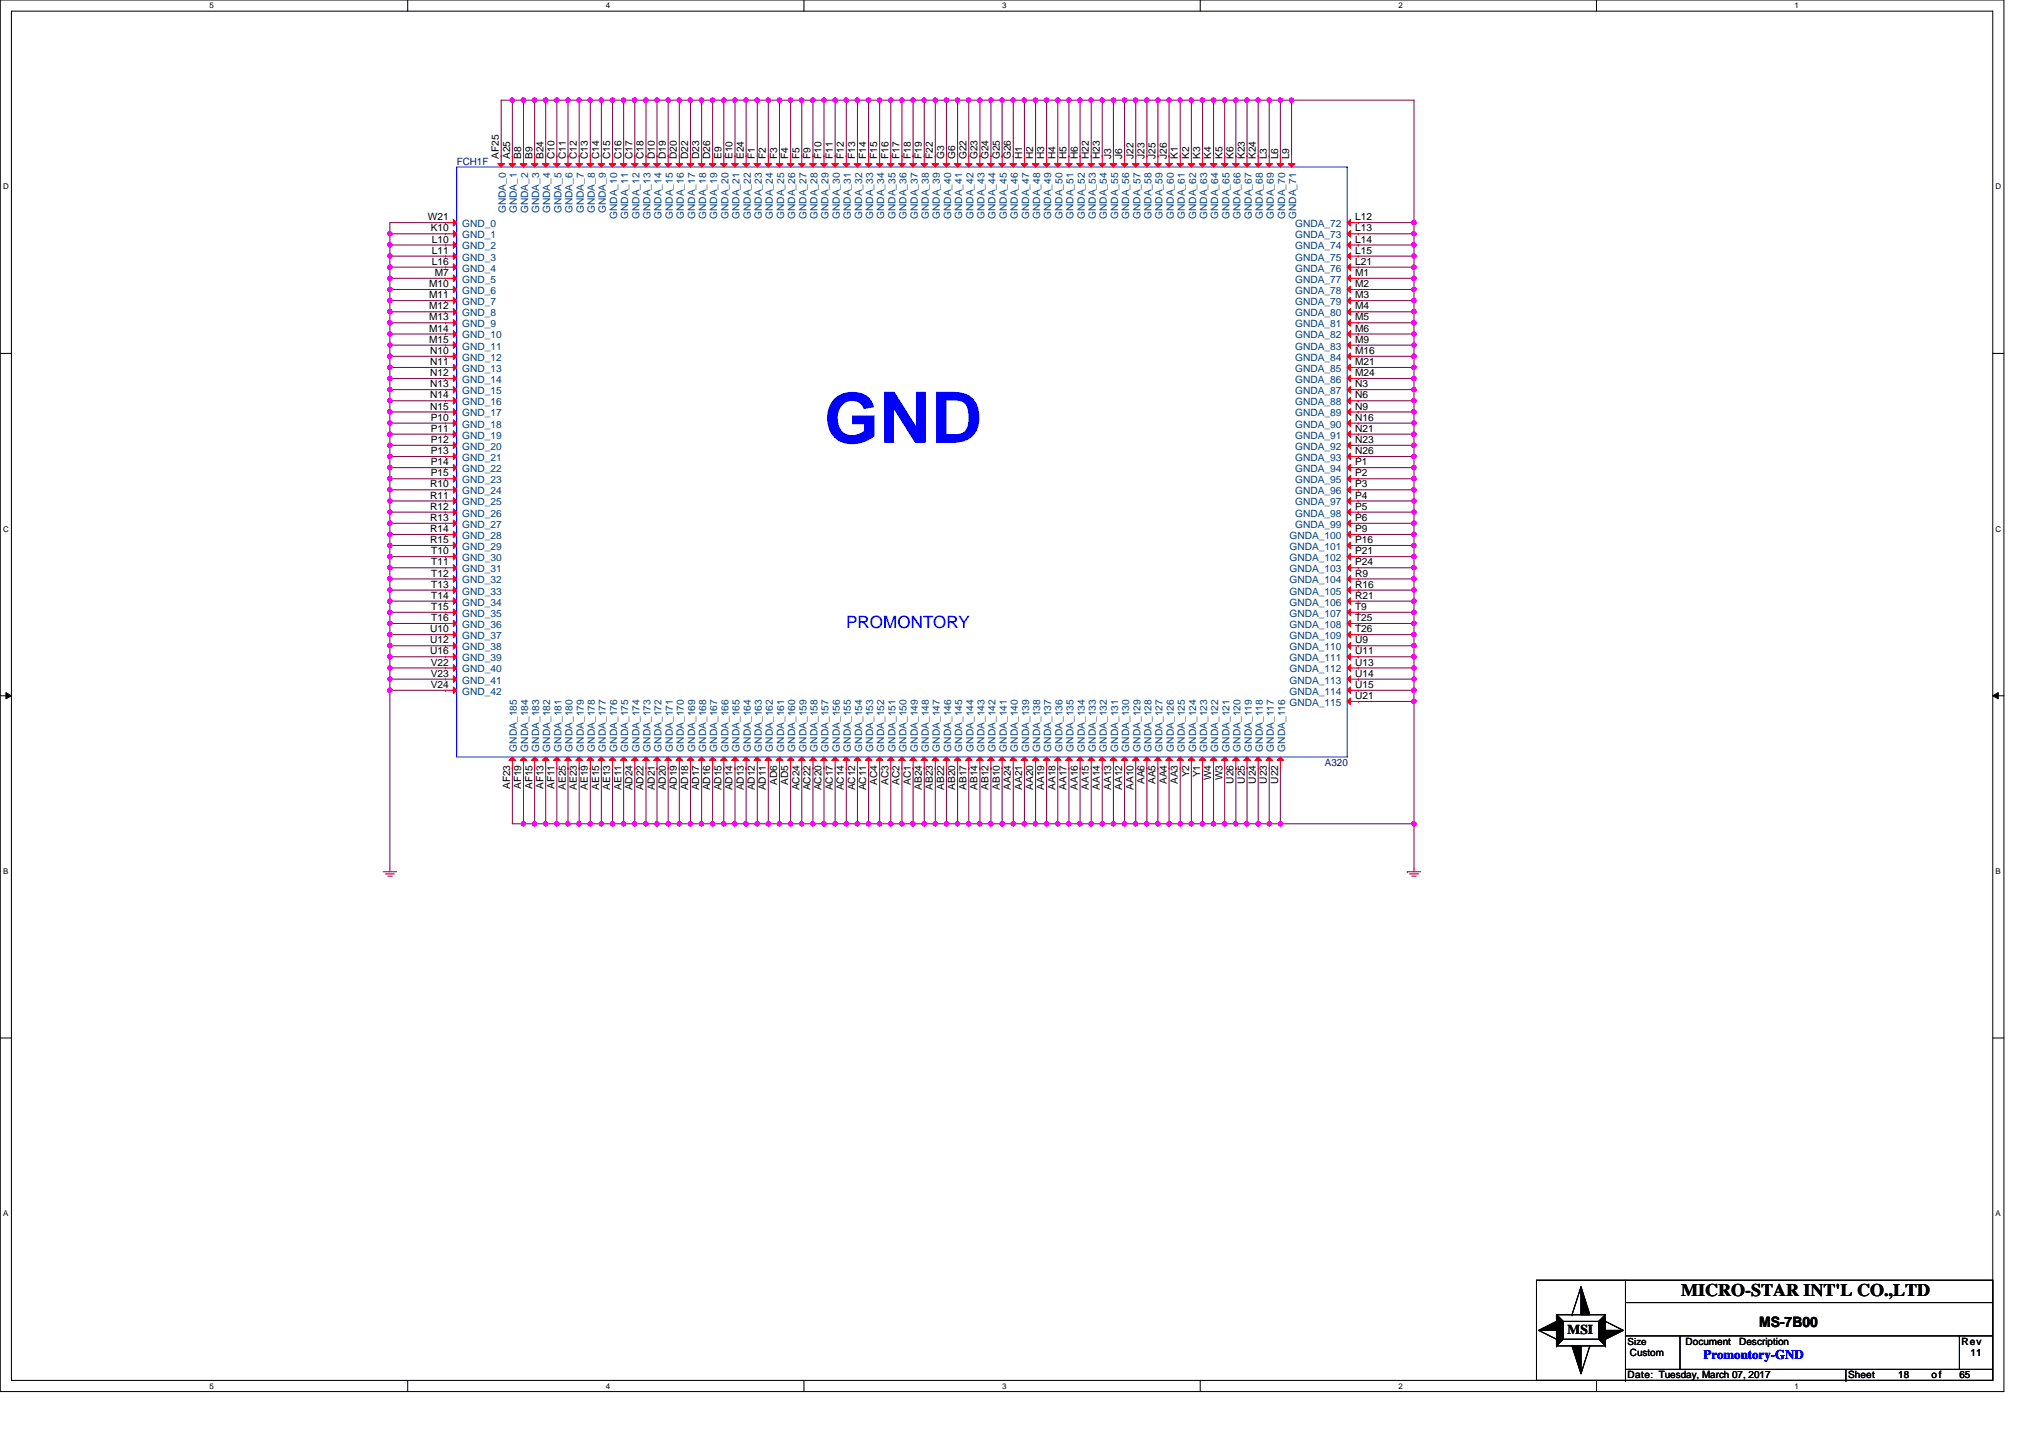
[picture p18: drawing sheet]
<svg xmlns="http://www.w3.org/2000/svg" width="297mm" height="210mm" viewBox="0 0 297 210" stroke-linecap="round" stroke-linejoin="round" font-family="sans-serif">
<defs><g id="words">
<text font-size="10.4" fill="#00f" x="120.3" y="64.7">GND</text>
<text font-size="2.6" x="245.5" y="189.3">MICRO-STAR INT'L CO.,LTD</text>
<text font-size="2.5" fill="#00f" x="123.6" y="91.6">PROMONTORY</text>
<text font-size="2.1" x="256.9" y="193.8">MS-7B00</text>
<text font-size="2" x="228.9" y="194.8">MSI</text>
<text font-size="1.9" fill="#00f" x="248.8" y="198.5">Promontory-GND</text>
<g font-size="1.5">
<text x="72.9" y="23.2" transform="rotate(-90 72.9 23.2)">AF25</text>
<text x="74.5" y="23.2" transform="rotate(-90 74.5 23.2)">A25</text>
<text x="76.1" y="23.2" transform="rotate(-90 76.1 23.2)">B8</text>
<text x="77.7" y="23.2" transform="rotate(-90 77.7 23.2)">B9</text>
<text x="79.3" y="23.2" transform="rotate(-90 79.3 23.2)">B24</text>
<text x="81" y="23.2" transform="rotate(-90 81 23.2)">C10</text>
<text x="82.6" y="23.2" transform="rotate(-90 82.6 23.2)">C11</text>
<text x="84.2" y="23.2" transform="rotate(-90 84.2 23.2)">C12</text>
<text x="85.9" y="23.2" transform="rotate(-90 85.9 23.2)">C13</text>
<text x="87.5" y="23.2" transform="rotate(-90 87.5 23.2)">C14</text>
<text x="89.1" y="23.2" transform="rotate(-90 89.1 23.2)">C15</text>
<text x="90.7" y="23.2" transform="rotate(-90 90.7 23.2)">C16</text>
<text x="92.4" y="23.2" transform="rotate(-90 92.4 23.2)">C17</text>
<text x="94" y="23.2" transform="rotate(-90 94 23.2)">C18</text>
<text x="95.6" y="23.2" transform="rotate(-90 95.6 23.2)">D10</text>
<text x="97.2" y="23.2" transform="rotate(-90 97.2 23.2)">D19</text>
<text x="98.9" y="23.2" transform="rotate(-90 98.9 23.2)">D20</text>
<text x="100.5" y="23.2" transform="rotate(-90 100.5 23.2)">D22</text>
<text x="102.1" y="23.2" transform="rotate(-90 102.1 23.2)">D23</text>
<text x="103.7" y="23.2" transform="rotate(-90 103.7 23.2)">D26</text>
<text x="105.4" y="23.2" transform="rotate(-90 105.4 23.2)">E9</text>
<text x="107" y="23.2" transform="rotate(-90 107 23.2)">E10</text>
<text x="108.6" y="23.2" transform="rotate(-90 108.6 23.2)">E24</text>
<text x="110.3" y="23.2" transform="rotate(-90 110.3 23.2)">F1</text>
<text x="111.9" y="23.2" transform="rotate(-90 111.9 23.2)">F2</text>
<text x="113.5" y="23.2" transform="rotate(-90 113.5 23.2)">F3</text>
<text x="115.1" y="23.2" transform="rotate(-90 115.1 23.2)">F4</text>
<text x="116.8" y="23.2" transform="rotate(-90 116.8 23.2)">F5</text>
<text x="118.4" y="23.2" transform="rotate(-90 118.4 23.2)">F9</text>
<text x="120" y="23.2" transform="rotate(-90 120 23.2)">F10</text>
<text x="121.6" y="23.2" transform="rotate(-90 121.6 23.2)">F11</text>
<text x="123.2" y="23.2" transform="rotate(-90 123.2 23.2)">F12</text>
<text x="124.9" y="23.2" transform="rotate(-90 124.9 23.2)">F13</text>
<text x="126.5" y="23.2" transform="rotate(-90 126.5 23.2)">F14</text>
<text x="128.1" y="23.2" transform="rotate(-90 128.1 23.2)">F15</text>
<text x="129.7" y="23.2" transform="rotate(-90 129.7 23.2)">F16</text>
<text x="131.4" y="23.2" transform="rotate(-90 131.4 23.2)">F17</text>
<text x="133" y="23.2" transform="rotate(-90 133 23.2)">F18</text>
<text x="134.6" y="23.2" transform="rotate(-90 134.6 23.2)">F19</text>
<text x="136.2" y="23.2" transform="rotate(-90 136.2 23.2)">F22</text>
<text x="137.9" y="23.2" transform="rotate(-90 137.9 23.2)">G3</text>
<text x="139.5" y="23.2" transform="rotate(-90 139.5 23.2)">G6</text>
<text x="141.1" y="23.2" transform="rotate(-90 141.1 23.2)">G22</text>
<text x="142.8" y="23.2" transform="rotate(-90 142.8 23.2)">G23</text>
<text x="144.4" y="23.2" transform="rotate(-90 144.4 23.2)">G24</text>
<text x="146" y="23.2" transform="rotate(-90 146 23.2)">G25</text>
<text x="147.6" y="23.2" transform="rotate(-90 147.6 23.2)">G26</text>
<text x="149.3" y="23.2" transform="rotate(-90 149.3 23.2)">H1</text>
<text x="150.9" y="23.2" transform="rotate(-90 150.9 23.2)">H2</text>
<text x="152.5" y="23.2" transform="rotate(-90 152.5 23.2)">H3</text>
<text x="154.1" y="23.2" transform="rotate(-90 154.1 23.2)">H4</text>
<text x="155.8" y="23.2" transform="rotate(-90 155.8 23.2)">H5</text>
<text x="157.4" y="23.2" transform="rotate(-90 157.4 23.2)">H6</text>
<text x="159" y="23.2" transform="rotate(-90 159 23.2)">H22</text>
<text x="160.6" y="23.2" transform="rotate(-90 160.6 23.2)">H23</text>
<text x="162.3" y="23.2" transform="rotate(-90 162.3 23.2)">J3</text>
<text x="163.9" y="23.2" transform="rotate(-90 163.9 23.2)">J6</text>
<text x="165.5" y="23.2" transform="rotate(-90 165.5 23.2)">J22</text>
<text x="167.1" y="23.2" transform="rotate(-90 167.1 23.2)">J23</text>
<text x="168.8" y="23.2" transform="rotate(-90 168.8 23.2)">J25</text>
<text x="170.4" y="23.2" transform="rotate(-90 170.4 23.2)">J26</text>
<text x="172" y="23.2" transform="rotate(-90 172 23.2)">K1</text>
<text x="173.6" y="23.2" transform="rotate(-90 173.6 23.2)">K2</text>
<text x="175.3" y="23.2" transform="rotate(-90 175.3 23.2)">K3</text>
<text x="176.9" y="23.2" transform="rotate(-90 176.9 23.2)">K4</text>
<text x="178.5" y="23.2" transform="rotate(-90 178.5 23.2)">K5</text>
<text x="180.1" y="23.2" transform="rotate(-90 180.1 23.2)">K6</text>
<text x="181.8" y="23.2" transform="rotate(-90 181.8 23.2)">K23</text>
<text x="183.4" y="23.2" transform="rotate(-90 183.4 23.2)">K24</text>
<text x="185" y="23.2" transform="rotate(-90 185 23.2)">L3</text>
<text x="186.6" y="23.2" transform="rotate(-90 186.6 23.2)">L6</text>
<text x="188.3" y="23.2" transform="rotate(-90 188.3 23.2)">L9</text>
<text x="62.5" y="32.2">W21</text>
<text x="62.9" y="33.8">K10</text>
<text x="63.1" y="35.4">L10</text>
<text x="197.9" y="32.2">L12</text>
<text x="197.9" y="33.8">L13</text>
<text x="197.9" y="35.4">L14</text>
<text x="62.7" y="41.9">M10</text>
<text x="63.1" y="37.1">L11</text>
<text x="63.1" y="38.7">L16</text>
<text x="63.5" y="40.3">M7</text>
<text x="197.9" y="37.1">L15</text>
<text x="197.9" y="38.7">L21</text>
<text x="197.9" y="40.3">M1</text>
<text x="197.9" y="41.9">M2</text>
<text x="62.7" y="43.6">M11</text>
<text x="62.7" y="45.2">M12</text>
<text x="62.7" y="46.8">M13</text>
<text x="197.9" y="43.6">M3</text>
<text x="197.9" y="45.2">M4</text>
<text x="197.9" y="46.8">M5</text>
<text x="62.7" y="48.4">M14</text>
<text x="62.7" y="50.1">M15</text>
<text x="62.8" y="51.7">N10</text>
<text x="62.8" y="53.3">N11</text>
<text x="197.9" y="48.4">M6</text>
<text x="197.9" y="50.1">M9</text>
<text x="197.9" y="51.7">M16</text>
<text x="197.9" y="53.3">M21</text>
<text x="62.8" y="54.9">N12</text>
<text x="62.8" y="56.6">N13</text>
<text x="62.8" y="58.2">N14</text>
<text x="62.8" y="59.8">N15</text>
<text x="197.9" y="54.9">M24</text>
<text x="197.9" y="56.6">N3</text>
<text x="197.9" y="58.2">N6</text>
<text x="197.9" y="59.8">N9</text>
<text x="62.9" y="61.4">P10</text>
<text x="62.9" y="63.1">P11</text>
<text x="62.9" y="64.7">P12</text>
<text x="197.9" y="61.4">N16</text>
<text x="197.9" y="63.1">N21</text>
<text x="197.9" y="64.7">N23</text>
<text x="62.8" y="71.2">R10</text>
<text x="62.9" y="66.3">P13</text>
<text x="62.9" y="67.9">P14</text>
<text x="62.9" y="69.6">P15</text>
<text x="197.9" y="66.3">N26</text>
<text x="197.9" y="67.9">P1</text>
<text x="197.9" y="69.6">P2</text>
<text x="197.9" y="71.2">P3</text>
<text x="62.8" y="72.8">R11</text>
<text x="62.8" y="74.4">R12</text>
<text x="62.8" y="76.1">R13</text>
<text x="62.8" y="77.7">R14</text>
<text x="197.9" y="72.8">P4</text>
<text x="197.9" y="74.4">P5</text>
<text x="197.9" y="76.1">P6</text>
<text x="197.9" y="77.7">P9</text>
<text x="62.8" y="79.3">R15</text>
<text x="63" y="80.9">T10</text>
<text x="63" y="82.6">T11</text>
<text x="197.9" y="79.3">P16</text>
<text x="197.9" y="80.9">P21</text>
<text x="197.9" y="82.6">P24</text>
<text x="63" y="84.2">T12</text>
<text x="63" y="85.8">T13</text>
<text x="63" y="87.4">T14</text>
<text x="63" y="89.1">T15</text>
<text x="197.9" y="84.2">R9</text>
<text x="197.9" y="85.8">R16</text>
<text x="197.9" y="87.4">R21</text>
<text x="197.9" y="89.1">T9</text>
<text x="62.8" y="92.3">U10</text>
<text x="62.8" y="94">U12</text>
<text x="62.8" y="95.6">U16</text>
<text x="63" y="90.7">T16</text>
<text x="197.9" y="90.7">T25</text>
<text x="197.9" y="92.3">T26</text>
<text x="197.9" y="94">U9</text>
<text x="197.9" y="95.6">U11</text>
<text x="62.9" y="97.2">V22</text>
<text x="62.9" y="98.8">V23</text>
<text x="62.9" y="100.5">V24</text>
<text x="197.9" y="97.2">U13</text>
<text x="197.9" y="98.8">U14</text>
<text x="197.9" y="100.5">U15</text>
<text x="197.9" y="102.1">U21</text>
<text x="173.6" y="113.5" transform="rotate(-90 173.6 113.5)">Y2</text>
<text x="175.3" y="113.5" transform="rotate(-90 175.3 113.5)">Y1</text>
<text x="176.9" y="113.9" transform="rotate(-90 176.9 113.9)">W4</text>
<text x="178.5" y="113.9" transform="rotate(-90 178.5 113.9)">W3</text>
<text x="74.5" y="115.3" transform="rotate(-90 74.5 115.3)">AF23</text>
<text x="76.1" y="115.3" transform="rotate(-90 76.1 115.3)">AF19</text>
<text x="77.7" y="115.3" transform="rotate(-90 77.7 115.3)">AF15</text>
<text x="79.3" y="115.3" transform="rotate(-90 79.3 115.3)">AF13</text>
<text x="81" y="115.3" transform="rotate(-90 81 115.3)">AF11</text>
<text x="82.6" y="115.3" transform="rotate(-90 82.6 115.3)">AE25</text>
<text x="84.2" y="115.3" transform="rotate(-90 84.2 115.3)">AE23</text>
<text x="85.9" y="115.3" transform="rotate(-90 85.9 115.3)">AE19</text>
<text x="87.5" y="115.3" transform="rotate(-90 87.5 115.3)">AE15</text>
<text x="89.1" y="115.3" transform="rotate(-90 89.1 115.3)">AE13</text>
<text x="90.7" y="115.3" transform="rotate(-90 90.7 115.3)">AE11</text>
<text x="92.4" y="115.4" transform="rotate(-90 92.4 115.4)">AD24</text>
<text x="94" y="115.4" transform="rotate(-90 94 115.4)">AD22</text>
<text x="95.6" y="115.4" transform="rotate(-90 95.6 115.4)">AD21</text>
<text x="97.2" y="115.4" transform="rotate(-90 97.2 115.4)">AD20</text>
<text x="98.9" y="115.4" transform="rotate(-90 98.9 115.4)">AD19</text>
<text x="100.5" y="115.4" transform="rotate(-90 100.5 115.4)">AD18</text>
<text x="102.1" y="115.4" transform="rotate(-90 102.1 115.4)">AD17</text>
<text x="103.7" y="115.4" transform="rotate(-90 103.7 115.4)">AD16</text>
<text x="105.4" y="115.4" transform="rotate(-90 105.4 115.4)">AD15</text>
<text x="107" y="115.4" transform="rotate(-90 107 115.4)">AD14</text>
<text x="108.6" y="115.4" transform="rotate(-90 108.6 115.4)">AD13</text>
<text x="110.3" y="115.4" transform="rotate(-90 110.3 115.4)">AD12</text>
<text x="111.9" y="115.4" transform="rotate(-90 111.9 115.4)">AD11</text>
<text x="113.5" y="114.6" transform="rotate(-90 113.5 114.6)">AD6</text>
<text x="115.1" y="114.6" transform="rotate(-90 115.1 114.6)">AD5</text>
<text x="116.8" y="115.4" transform="rotate(-90 116.8 115.4)">AC24</text>
<text x="118.4" y="115.4" transform="rotate(-90 118.4 115.4)">AC22</text>
<text x="120" y="115.4" transform="rotate(-90 120 115.4)">AC20</text>
<text x="121.6" y="115.4" transform="rotate(-90 121.6 115.4)">AC17</text>
<text x="123.2" y="115.4" transform="rotate(-90 123.2 115.4)">AC14</text>
<text x="124.9" y="115.4" transform="rotate(-90 124.9 115.4)">AC12</text>
<text x="126.5" y="115.4" transform="rotate(-90 126.5 115.4)">AC11</text>
<text x="128.1" y="114.6" transform="rotate(-90 128.1 114.6)">AC4</text>
<text x="129.7" y="114.6" transform="rotate(-90 129.7 114.6)">AC3</text>
<text x="131.4" y="114.6" transform="rotate(-90 131.4 114.6)">AC2</text>
<text x="133" y="114.6" transform="rotate(-90 133 114.6)">AC1</text>
<text x="134.6" y="115.3" transform="rotate(-90 134.6 115.3)">AB24</text>
<text x="136.2" y="115.3" transform="rotate(-90 136.2 115.3)">AB23</text>
<text x="137.9" y="115.3" transform="rotate(-90 137.9 115.3)">AB22</text>
<text x="139.5" y="115.3" transform="rotate(-90 139.5 115.3)">AB20</text>
<text x="141.1" y="115.3" transform="rotate(-90 141.1 115.3)">AB17</text>
<text x="142.8" y="115.3" transform="rotate(-90 142.8 115.3)">AB14</text>
<text x="144.4" y="115.3" transform="rotate(-90 144.4 115.3)">AB12</text>
<text x="146" y="115.3" transform="rotate(-90 146 115.3)">AB10</text>
<text x="147.6" y="115.3" transform="rotate(-90 147.6 115.3)">AA24</text>
<text x="149.3" y="115.3" transform="rotate(-90 149.3 115.3)">AA21</text>
<text x="150.9" y="115.3" transform="rotate(-90 150.9 115.3)">AA20</text>
<text x="152.5" y="115.3" transform="rotate(-90 152.5 115.3)">AA19</text>
<text x="154.1" y="115.3" transform="rotate(-90 154.1 115.3)">AA18</text>
<text x="155.8" y="115.3" transform="rotate(-90 155.8 115.3)">AA17</text>
<text x="157.4" y="115.3" transform="rotate(-90 157.4 115.3)">AA16</text>
<text x="159" y="115.3" transform="rotate(-90 159 115.3)">AA15</text>
<text x="160.6" y="115.3" transform="rotate(-90 160.6 115.3)">AA14</text>
<text x="162.3" y="115.3" transform="rotate(-90 162.3 115.3)">AA13</text>
<text x="163.9" y="115.3" transform="rotate(-90 163.9 115.3)">AA12</text>
<text x="165.5" y="115.3" transform="rotate(-90 165.5 115.3)">AA10</text>
<text x="167.1" y="114.5" transform="rotate(-90 167.1 114.5)">AA6</text>
<text x="168.8" y="114.5" transform="rotate(-90 168.8 114.5)">AA5</text>
<text x="170.4" y="114.5" transform="rotate(-90 170.4 114.5)">AA4</text>
<text x="172" y="114.5" transform="rotate(-90 172 114.5)">AA3</text>
<text x="180.1" y="114.4" transform="rotate(-90 180.1 114.4)">U26</text>
<text x="181.8" y="114.4" transform="rotate(-90 181.8 114.4)">U25</text>
<text x="183.4" y="114.4" transform="rotate(-90 183.4 114.4)">U24</text>
<text x="185" y="114.4" transform="rotate(-90 185 114.4)">U23</text>
<text x="186.6" y="114.4" transform="rotate(-90 186.6 114.4)">U22</text>
<text x="246.2" y="196.4">Document</text>
<text x="254" y="196.4">Description</text>
<text x="286.5" y="196.4">Rev</text>
<text x="237.7" y="201.3">Date: Tuesday, March 07, 2017</text>
<text x="238" y="198">Custom</text>
<text x="269.9" y="201.3">Sheet</text>
<text x="277.2" y="201.3">18</text>
<text x="282.1" y="201.3">of</text>
<text x="286.1" y="201.3">65</text>
<text x="287.8" y="198">11</text>
</g>
<g font-size="1.5" fill="#000080">
<text x="66.7" y="24.1">FCH1F</text>
<text x="193.5" y="111.9">A320</text>
</g>
<g font-size="1.5" fill="#004080">
<text x="67.5" y="34.8">GND_1</text>
<text x="67.5" y="33.2">GND_0</text>
<text x="73.9" y="31.2" transform="rotate(-90 73.9 31.2)">GNDA_0</text>
<text x="75.5" y="31.2" transform="rotate(-90 75.5 31.2)">GNDA_1</text>
<text x="77.1" y="31.2" transform="rotate(-90 77.1 31.2)">GNDA_2</text>
<text x="78.8" y="31.2" transform="rotate(-90 78.8 31.2)">GNDA_3</text>
<text x="80.4" y="31.2" transform="rotate(-90 80.4 31.2)">GNDA_4</text>
<text x="82" y="31.2" transform="rotate(-90 82 31.2)">GNDA_5</text>
<text x="83.6" y="31.2" transform="rotate(-90 83.6 31.2)">GNDA_6</text>
<text x="85.3" y="31.2" transform="rotate(-90 85.3 31.2)">GNDA_7</text>
<text x="86.9" y="31.2" transform="rotate(-90 86.9 31.2)">GNDA_8</text>
<text x="88.5" y="31.2" transform="rotate(-90 88.5 31.2)">GNDA_9</text>
<text x="90.1" y="32" transform="rotate(-90 90.1 32)">GNDA_10</text>
<text x="91.8" y="32" transform="rotate(-90 91.8 32)">GNDA_11</text>
<text x="93.4" y="32" transform="rotate(-90 93.4 32)">GNDA_12</text>
<text x="95" y="32" transform="rotate(-90 95 32)">GNDA_13</text>
<text x="96.6" y="32" transform="rotate(-90 96.6 32)">GNDA_14</text>
<text x="98.3" y="32" transform="rotate(-90 98.3 32)">GNDA_15</text>
<text x="99.9" y="32" transform="rotate(-90 99.9 32)">GNDA_16</text>
<text x="101.5" y="32" transform="rotate(-90 101.5 32)">GNDA_17</text>
<text x="103.1" y="32" transform="rotate(-90 103.1 32)">GNDA_18</text>
<text x="104.8" y="32" transform="rotate(-90 104.8 32)">GNDA_19</text>
<text x="106.4" y="32" transform="rotate(-90 106.4 32)">GNDA_20</text>
<text x="108" y="32" transform="rotate(-90 108 32)">GNDA_21</text>
<text x="109.6" y="32" transform="rotate(-90 109.6 32)">GNDA_22</text>
<text x="111.3" y="32" transform="rotate(-90 111.3 32)">GNDA_23</text>
<text x="112.9" y="32" transform="rotate(-90 112.9 32)">GNDA_24</text>
<text x="114.5" y="32" transform="rotate(-90 114.5 32)">GNDA_25</text>
<text x="116.1" y="32" transform="rotate(-90 116.1 32)">GNDA_26</text>
<text x="117.8" y="32" transform="rotate(-90 117.8 32)">GNDA_27</text>
<text x="119.4" y="32" transform="rotate(-90 119.4 32)">GNDA_28</text>
<text x="121" y="32" transform="rotate(-90 121 32)">GNDA_29</text>
<text x="122.6" y="32" transform="rotate(-90 122.6 32)">GNDA_30</text>
<text x="124.3" y="32" transform="rotate(-90 124.3 32)">GNDA_31</text>
<text x="125.9" y="32" transform="rotate(-90 125.9 32)">GNDA_32</text>
<text x="127.5" y="32" transform="rotate(-90 127.5 32)">GNDA_33</text>
<text x="129.1" y="32" transform="rotate(-90 129.1 32)">GNDA_34</text>
<text x="130.8" y="32" transform="rotate(-90 130.8 32)">GNDA_35</text>
<text x="132.4" y="32" transform="rotate(-90 132.4 32)">GNDA_36</text>
<text x="134" y="32" transform="rotate(-90 134 32)">GNDA_37</text>
<text x="135.7" y="32" transform="rotate(-90 135.7 32)">GNDA_38</text>
<text x="137.3" y="32" transform="rotate(-90 137.3 32)">GNDA_39</text>
<text x="138.9" y="32" transform="rotate(-90 138.9 32)">GNDA_40</text>
<text x="140.5" y="32" transform="rotate(-90 140.5 32)">GNDA_41</text>
<text x="142.2" y="32" transform="rotate(-90 142.2 32)">GNDA_42</text>
<text x="143.8" y="32" transform="rotate(-90 143.8 32)">GNDA_43</text>
<text x="145.4" y="32" transform="rotate(-90 145.4 32)">GNDA_44</text>
<text x="147" y="32" transform="rotate(-90 147 32)">GNDA_45</text>
<text x="148.6" y="32" transform="rotate(-90 148.6 32)">GNDA_46</text>
<text x="150.3" y="32" transform="rotate(-90 150.3 32)">GNDA_47</text>
<text x="151.9" y="32" transform="rotate(-90 151.9 32)">GNDA_48</text>
<text x="153.5" y="32" transform="rotate(-90 153.5 32)">GNDA_49</text>
<text x="155.1" y="32" transform="rotate(-90 155.1 32)">GNDA_50</text>
<text x="156.8" y="32" transform="rotate(-90 156.8 32)">GNDA_51</text>
<text x="158.4" y="32" transform="rotate(-90 158.4 32)">GNDA_52</text>
<text x="160" y="32" transform="rotate(-90 160 32)">GNDA_53</text>
<text x="161.6" y="32" transform="rotate(-90 161.6 32)">GNDA_54</text>
<text x="163.3" y="32" transform="rotate(-90 163.3 32)">GNDA_55</text>
<text x="164.9" y="32" transform="rotate(-90 164.9 32)">GNDA_56</text>
<text x="166.5" y="32" transform="rotate(-90 166.5 32)">GNDA_57</text>
<text x="168.2" y="32" transform="rotate(-90 168.2 32)">GNDA_58</text>
<text x="169.8" y="32" transform="rotate(-90 169.8 32)">GNDA_59</text>
<text x="171.4" y="32" transform="rotate(-90 171.4 32)">GNDA_60</text>
<text x="173" y="32" transform="rotate(-90 173 32)">GNDA_61</text>
<text x="174.7" y="32" transform="rotate(-90 174.7 32)">GNDA_62</text>
<text x="176.3" y="32" transform="rotate(-90 176.3 32)">GNDA_63</text>
<text x="177.9" y="32" transform="rotate(-90 177.9 32)">GNDA_64</text>
<text x="179.5" y="32" transform="rotate(-90 179.5 32)">GNDA_65</text>
<text x="181.2" y="32" transform="rotate(-90 181.2 32)">GNDA_66</text>
<text x="182.8" y="32" transform="rotate(-90 182.8 32)">GNDA_67</text>
<text x="184.4" y="32" transform="rotate(-90 184.4 32)">GNDA_68</text>
<text x="186" y="32" transform="rotate(-90 186 32)">GNDA_69</text>
<text x="187.7" y="32" transform="rotate(-90 187.7 32)">GNDA_70</text>
<text x="189.1" y="33.2">GNDA_72</text>
<text x="189.1" y="34.8">GNDA_73</text>
<text x="189.3" y="32" transform="rotate(-90 189.3 32)">GNDA_71</text>
<text x="67.5" y="36.4">GND_2</text>
<text x="67.5" y="38.1">GND_3</text>
<text x="67.5" y="39.7">GND_4</text>
<text x="67.5" y="41.3">GND_5</text>
<text x="189.1" y="36.4">GNDA_74</text>
<text x="189.1" y="38.1">GNDA_75</text>
<text x="189.1" y="39.7">GNDA_76</text>
<text x="189.1" y="41.3">GNDA_77</text>
<text x="67.5" y="42.9">GND_6</text>
<text x="67.5" y="44.6">GND_7</text>
<text x="67.5" y="46.2">GND_8</text>
<text x="67.5" y="47.8">GND_9</text>
<text x="189.1" y="42.9">GNDA_78</text>
<text x="189.1" y="44.6">GNDA_79</text>
<text x="189.1" y="46.2">GNDA_80</text>
<text x="189.1" y="47.8">GNDA_81</text>
<text x="67.5" y="49.4">GND_10</text>
<text x="67.5" y="51.1">GND_11</text>
<text x="67.5" y="52.7">GND_12</text>
<text x="189.1" y="49.4">GNDA_82</text>
<text x="189.1" y="51.1">GNDA_83</text>
<text x="189.1" y="52.7">GNDA_84</text>
<text x="67.5" y="54.3">GND_13</text>
<text x="67.5" y="55.9">GND_14</text>
<text x="67.5" y="57.6">GND_15</text>
<text x="67.5" y="59.2">GND_16</text>
<text x="189.1" y="54.3">GNDA_85</text>
<text x="189.1" y="55.9">GNDA_86</text>
<text x="189.1" y="57.6">GNDA_87</text>
<text x="189.1" y="59.2">GNDA_88</text>
<text x="67.5" y="60.8">GND_17</text>
<text x="67.5" y="62.4">GND_18</text>
<text x="67.5" y="64.1">GND_19</text>
<text x="67.5" y="65.7">GND_20</text>
<text x="189.1" y="60.8">GNDA_89</text>
<text x="189.1" y="62.4">GNDA_90</text>
<text x="189.1" y="64.1">GNDA_91</text>
<text x="189.1" y="65.7">GNDA_92</text>
<text x="67.5" y="67.3">GND_21</text>
<text x="67.5" y="68.9">GND_22</text>
<text x="67.5" y="70.6">GND_23</text>
<text x="189.1" y="67.3">GNDA_93</text>
<text x="189.1" y="68.9">GNDA_94</text>
<text x="189.1" y="70.6">GNDA_95</text>
<text x="67.5" y="72.2">GND_24</text>
<text x="67.5" y="73.8">GND_25</text>
<text x="67.5" y="75.4">GND_26</text>
<text x="67.5" y="77.1">GND_27</text>
<text x="189.1" y="72.2">GNDA_96</text>
<text x="189.1" y="73.8">GNDA_97</text>
<text x="189.1" y="75.4">GNDA_98</text>
<text x="189.1" y="77.1">GNDA_99</text>
<text x="67.5" y="78.7">GND_28</text>
<text x="67.5" y="80.3">GND_29</text>
<text x="67.5" y="81.9">GND_30</text>
<text x="67.5" y="83.6">GND_31</text>
<text x="188.3" y="78.7">GNDA_100</text>
<text x="188.3" y="80.3">GNDA_101</text>
<text x="188.3" y="81.9">GNDA_102</text>
<text x="188.3" y="83.6">GNDA_103</text>
<text x="67.5" y="85.2">GND_32</text>
<text x="67.5" y="86.8">GND_33</text>
<text x="67.5" y="88.4">GND_34</text>
<text x="188.3" y="85.2">GNDA_104</text>
<text x="188.3" y="86.8">GNDA_105</text>
<text x="188.3" y="88.4">GNDA_106</text>
<text x="67.5" y="90.1">GND_35</text>
<text x="67.5" y="91.7">GND_36</text>
<text x="67.5" y="93.3">GND_37</text>
<text x="67.5" y="95">GND_38</text>
<text x="188.3" y="90.1">GNDA_107</text>
<text x="188.3" y="91.7">GNDA_108</text>
<text x="188.3" y="93.3">GNDA_109</text>
<text x="188.3" y="95">GNDA_110</text>
<text x="67.5" y="96.6">GND_39</text>
<text x="67.5" y="98.2">GND_40</text>
<text x="67.5" y="99.8">GND_41</text>
<text x="67.5" y="101.5">GND_42</text>
<text x="188.3" y="96.6">GNDA_111</text>
<text x="188.3" y="98.2">GNDA_112</text>
<text x="188.3" y="99.8">GNDA_113</text>
<text x="188.3" y="101.5">GNDA_114</text>
<text x="188.3" y="103.1">GNDA_115</text>
<text x="75.5" y="109.7" transform="rotate(-90 75.5 109.7)">GNDA_185</text>
<text x="77.1" y="109.7" transform="rotate(-90 77.1 109.7)">GNDA_184</text>
<text x="78.8" y="109.7" transform="rotate(-90 78.8 109.7)">GNDA_183</text>
<text x="80.4" y="109.7" transform="rotate(-90 80.4 109.7)">GNDA_182</text>
<text x="82" y="109.7" transform="rotate(-90 82 109.7)">GNDA_181</text>
<text x="83.6" y="109.7" transform="rotate(-90 83.6 109.7)">GNDA_180</text>
<text x="85.3" y="109.7" transform="rotate(-90 85.3 109.7)">GNDA_179</text>
<text x="86.9" y="109.7" transform="rotate(-90 86.9 109.7)">GNDA_178</text>
<text x="88.5" y="109.7" transform="rotate(-90 88.5 109.7)">GNDA_177</text>
<text x="90.1" y="109.7" transform="rotate(-90 90.1 109.7)">GNDA_176</text>
<text x="91.8" y="109.7" transform="rotate(-90 91.8 109.7)">GNDA_175</text>
<text x="93.4" y="109.7" transform="rotate(-90 93.4 109.7)">GNDA_174</text>
<text x="95" y="109.7" transform="rotate(-90 95 109.7)">GNDA_173</text>
<text x="96.6" y="109.7" transform="rotate(-90 96.6 109.7)">GNDA_172</text>
<text x="98.3" y="109.7" transform="rotate(-90 98.3 109.7)">GNDA_171</text>
<text x="99.9" y="109.7" transform="rotate(-90 99.9 109.7)">GNDA_170</text>
<text x="101.5" y="109.7" transform="rotate(-90 101.5 109.7)">GNDA_169</text>
<text x="103.1" y="109.7" transform="rotate(-90 103.1 109.7)">GNDA_168</text>
<text x="104.8" y="109.7" transform="rotate(-90 104.8 109.7)">GNDA_167</text>
<text x="106.4" y="109.7" transform="rotate(-90 106.4 109.7)">GNDA_166</text>
<text x="108" y="109.7" transform="rotate(-90 108 109.7)">GNDA_165</text>
<text x="109.6" y="109.7" transform="rotate(-90 109.6 109.7)">GNDA_164</text>
<text x="111.3" y="109.7" transform="rotate(-90 111.3 109.7)">GNDA_163</text>
<text x="112.9" y="109.7" transform="rotate(-90 112.9 109.7)">GNDA_162</text>
<text x="114.5" y="109.7" transform="rotate(-90 114.5 109.7)">GNDA_161</text>
<text x="116.1" y="109.7" transform="rotate(-90 116.1 109.7)">GNDA_160</text>
<text x="117.8" y="109.7" transform="rotate(-90 117.8 109.7)">GNDA_159</text>
<text x="119.4" y="109.7" transform="rotate(-90 119.4 109.7)">GNDA_158</text>
<text x="121" y="109.7" transform="rotate(-90 121 109.7)">GNDA_157</text>
<text x="122.6" y="109.7" transform="rotate(-90 122.6 109.7)">GNDA_156</text>
<text x="124.3" y="109.7" transform="rotate(-90 124.3 109.7)">GNDA_155</text>
<text x="125.9" y="109.7" transform="rotate(-90 125.9 109.7)">GNDA_154</text>
<text x="127.5" y="109.7" transform="rotate(-90 127.5 109.7)">GNDA_153</text>
<text x="129.1" y="109.7" transform="rotate(-90 129.1 109.7)">GNDA_152</text>
<text x="130.8" y="109.7" transform="rotate(-90 130.8 109.7)">GNDA_151</text>
<text x="132.4" y="109.7" transform="rotate(-90 132.4 109.7)">GNDA_150</text>
<text x="134" y="109.7" transform="rotate(-90 134 109.7)">GNDA_149</text>
<text x="135.7" y="109.7" transform="rotate(-90 135.7 109.7)">GNDA_148</text>
<text x="137.3" y="109.7" transform="rotate(-90 137.3 109.7)">GNDA_147</text>
<text x="138.9" y="109.7" transform="rotate(-90 138.9 109.7)">GNDA_146</text>
<text x="140.5" y="109.7" transform="rotate(-90 140.5 109.7)">GNDA_145</text>
<text x="142.2" y="109.7" transform="rotate(-90 142.2 109.7)">GNDA_144</text>
<text x="143.8" y="109.7" transform="rotate(-90 143.8 109.7)">GNDA_143</text>
<text x="145.4" y="109.7" transform="rotate(-90 145.4 109.7)">GNDA_142</text>
<text x="147" y="109.7" transform="rotate(-90 147 109.7)">GNDA_141</text>
<text x="148.6" y="109.7" transform="rotate(-90 148.6 109.7)">GNDA_140</text>
<text x="150.3" y="109.7" transform="rotate(-90 150.3 109.7)">GNDA_139</text>
<text x="151.9" y="109.7" transform="rotate(-90 151.9 109.7)">GNDA_138</text>
<text x="153.5" y="109.7" transform="rotate(-90 153.5 109.7)">GNDA_137</text>
<text x="155.1" y="109.7" transform="rotate(-90 155.1 109.7)">GNDA_136</text>
<text x="156.8" y="109.7" transform="rotate(-90 156.8 109.7)">GNDA_135</text>
<text x="158.4" y="109.7" transform="rotate(-90 158.4 109.7)">GNDA_134</text>
<text x="160" y="109.7" transform="rotate(-90 160 109.7)">GNDA_133</text>
<text x="161.6" y="109.7" transform="rotate(-90 161.6 109.7)">GNDA_132</text>
<text x="163.3" y="109.7" transform="rotate(-90 163.3 109.7)">GNDA_131</text>
<text x="164.9" y="109.7" transform="rotate(-90 164.9 109.7)">GNDA_130</text>
<text x="166.5" y="109.7" transform="rotate(-90 166.5 109.7)">GNDA_129</text>
<text x="168.2" y="109.7" transform="rotate(-90 168.2 109.7)">GNDA_128</text>
<text x="169.8" y="109.7" transform="rotate(-90 169.8 109.7)">GNDA_127</text>
<text x="171.4" y="109.7" transform="rotate(-90 171.4 109.7)">GNDA_126</text>
<text x="173" y="109.7" transform="rotate(-90 173 109.7)">GNDA_125</text>
<text x="174.7" y="109.7" transform="rotate(-90 174.7 109.7)">GNDA_124</text>
<text x="176.3" y="109.7" transform="rotate(-90 176.3 109.7)">GNDA_123</text>
<text x="177.9" y="109.7" transform="rotate(-90 177.9 109.7)">GNDA_122</text>
<text x="179.5" y="109.7" transform="rotate(-90 179.5 109.7)">GNDA_121</text>
<text x="181.2" y="109.7" transform="rotate(-90 181.2 109.7)">GNDA_120</text>
<text x="182.8" y="109.7" transform="rotate(-90 182.8 109.7)">GNDA_119</text>
<text x="184.4" y="109.7" transform="rotate(-90 184.4 109.7)">GNDA_118</text>
<text x="186" y="109.7" transform="rotate(-90 186 109.7)">GNDA_117</text>
<text x="187.7" y="109.7" transform="rotate(-90 187.7 109.7)">GNDA_116</text>
</g>
<text font-size="1.4" x="237.7" y="196.3">Size</text>
<g font-size="1.2">
<text x="30.6" y="1.2">5</text>
<text x="88.5" y="1.2">4</text>
<text x="146.3" y="1.2">3</text>
<text x="204.2" y="1.2">2</text>
<text x="262.1" y="1.2">1</text>
<text x=".5" y="27.6">D</text>
<text x="291.4" y="27.6">D</text>
<text x=".5" y="77.6">C</text>
<text x="291.4" y="77.6">C</text>
<text x=".5" y="127.6">B</text>
<text x="291.4" y="127.6">B</text>
<text x=".5" y="177.6">A</text>
<text x="291.4" y="177.6">A</text>
<text x="30.6" y="202.8">5</text>
<text x="88.5" y="202.8">4</text>
<text x="146.3" y="202.8">3</text>
<text x="204.2" y="202.8">2</text>
<text x="262.1" y="202.8">1</text>
</g>
</g></defs>
<path d="M0 0h292.6v203.2h-292.6zM1.7 1.6h289.3v200h-289.3z" fill="none" stroke="#000" stroke-width=".15"/>
<g fill="#fff">
<path d="M30.6 .2h.6v1.3h-.6z"/>
<path d="M30.6 201.8h.6v1.3h-.6z"/>
</g>
<path d="M59.5 0v1.6M59.5 201.6v1.6" fill="none" stroke="#000" stroke-width=".15"/>
<g fill="#fff">
<path d="M88.5 .2h.6v1.3h-.6z"/>
<path d="M88.5 201.8h.6v1.3h-.6z"/>
</g>
<path d="M117.4 0v1.6M117.4 201.6v1.6" fill="none" stroke="#000" stroke-width=".15"/>
<g fill="#fff">
<path d="M146.3 .2h.7v1.3h-.7z"/>
<path d="M146.3 201.8h.7v1.3h-.7z"/>
</g>
<path d="M175.3 0v1.6M175.3 201.6v1.6" fill="none" stroke="#000" stroke-width=".15"/>
<g fill="#fff">
<path d="M204.2 .2h.6v1.3h-.6z"/>
<path d="M204.2 201.8h.6v1.3h-.6z"/>
</g>
<path d="M233.1 0v1.6M233.1 201.6v1.6" fill="none" stroke="#000" stroke-width=".15"/>
<g fill="#fff">
<path d="M262.1 .2h.6v1.3h-.6z"/>
<path d="M262.1 201.8h.6v1.3h-.6z"/>
<path d="M.5 26.6h.8v1.3h-.8z"/>
<path d="M291.4 26.6h.9v1.3h-.9z"/>
<path d="M.5 76.6h.8v1.3h-.8z"/>
<path d="M291.4 76.6h.9v1.3h-.9z"/>
</g>
<path d="M0 51.6h1.7M291 51.6h1.6" fill="none" stroke="#000" stroke-width=".15"/>
<g fill="#fff">
<path d="M.5 126.6h.7v1.3h-.7z"/>
<path d="M291.4 126.6h.8v1.3h-.8z"/>
</g>
<path d="M0 101.6h1.7M291 101.6h1.6" fill="none" stroke="#000" stroke-width=".15"/>
<path d="M.9 101.1l.8 .5-.8 .4zM291 101.6l.8-.5v.9z" fill="#000" stroke="#000" stroke-width=".15"/>
<g fill="#fff">
<path d="M.5 176.6h.7v1.2h-.7z"/>
<path d="M291.4 176.6h.8v1.2h-.8z"/>
</g>
<g fill="none" stroke="#000" stroke-width=".15">
<path d="M0 151.6h1.7M291 151.6h1.6M224.4 186.9h66.6v14.7h-66.6zM224.7 194.3l2.6 1.3M227.3 192h7.2v4.5h-7.2zM227.3 195.6h.1M227.3 196.5h.1M227.3 192l1 1M228.3 195.6l-1 .9M228.3 193h.1M228.3 193h5.2v2.6h-5.2zM229.6 192h.1"/>
<path d="M230.9 187.9l-1.3 4.1M232.2 196.5h.1M232.2 196.5l-1.3 4.1M233.5 195.6l1 .9M234.5 192h.1M234.5 193h.1M234.5 192l-1 1M234.5 193l2.6 1.3M234.5 196.5h.1M237.4 190.2h53.6M237.4 195.1h53.6M237.4 186.9v14.7"/>
<path d="M237.4 200h53.6M245.3 195.1v4.9M269.6 200v1.6M286.1 195.1v4.9M237.4 201.6h.1M269.6 201.6h.1"/>
</g>
<g fill="none" stroke="#800040" stroke-width=".15">
<path d="M74.8 14.6h.1M74.8 14.6h3.3M74.8 14.6h-1.6v8.2M74.8 14.6v8.2M76.5 14.6h.1M76.5 14.6v8.2M78.1 14.6h.1M78.1 14.6v8.2M78.1 14.6h1.6M79.7 14.6h3.2M79.7 14.6h.1M79.7 14.6v8.2"/>
<path d="M81.3 14.6h.1M81.3 14.6v8.2M82.9 14.6v8.2M82.9 14.6h.1M82.9 14.6h1.7M84.6 14.6h.1M84.6 14.6v8.2M84.6 14.6h1.6M86.2 14.6h.1M86.2 14.6h9.7M86.2 14.6v8.2M87.8 14.6h.1"/>
<path d="M87.8 14.6v8.2M89.4 14.6h.1M89.4 14.6v8.2M91.1 14.6h.1M91.1 14.6v8.2M92.7 14.6v8.2M92.7 14.6h.1M94.3 14.6v8.2M94.3 14.6h.1M95.9 14.6h.1M95.9 14.6v8.2M95.9 14.6h1.7"/>
<path d="M97.6 14.6v8.2M97.6 14.6h.1M97.6 14.6h1.6M99.2 14.6h1.6M99.2 14.6h.1M99.2 14.6v8.2M100.8 14.6h.1M100.8 14.6h22.8M100.8 14.6v8.2M102.5 14.6v8.2M102.5 14.6h.1M104.1 14.6v8.2"/>
<path d="M104.1 14.6h.1M105.7 14.6v8.2M105.7 14.6h.1M107.3 14.6v8.2M107.3 14.6h.1M109 14.6v8.2M109 14.6h.1M110.6 14.6v8.2M110.6 14.6h.1M112.2 14.6h.1M112.2 14.6v8.2M113.8 14.6h.1"/>
<path d="M113.8 14.6v8.2M115.5 14.6v8.2M115.5 14.6h.1M117.1 14.6v8.2M117.1 14.6h.1M118.7 14.6v8.2M118.7 14.6h.1M120.3 14.6v8.2M120.3 14.6h.1M122 14.6h.1M122 14.6v8.2M123.6 14.6h1.6"/>
<path d="M123.6 14.6h.1M123.6 14.6v8.2M125.2 14.6v8.2M125.2 14.6h.1M125.2 14.6h24.4M126.8 14.6v8.2M126.8 14.6h.1M128.5 14.6v8.2M128.5 14.6h.1M130.1 14.6v8.2M130.1 14.6h.1M131.7 14.6v8.2"/>
<path d="M131.7 14.6h.1M133.3 14.6v8.2M133.3 14.6h.1M135 14.6v8.2M135 14.6h.1M136.6 14.6h.1M136.6 14.6v8.2M138.2 14.6v8.2M138.2 14.6h.1M139.8 14.6v8.2M139.8 14.6h.1M141.5 14.6h.1"/>
<path d="M141.5 14.6v8.2M143.1 14.6h.1M143.1 14.6v8.2M144.7 14.6h.1M144.7 14.6v8.2M146.3 14.6h.1M146.3 14.6v8.2M148 14.6v8.2M148 14.6h.1M149.6 14.6h.1M149.6 14.6v8.2M149.6 14.6h1.6"/>
<path d="M151.2 14.6h.1M151.2 14.6h9.8M151.2 14.6v8.2M152.8 14.6h.1M152.8 14.6v8.2M154.5 14.6v8.2M154.5 14.6h.1M156.1 14.6h.1M156.1 14.6v8.2M157.7 14.6h.1M157.7 14.6v8.2M159.4 14.6v8.2"/>
<path d="M159.4 14.6h.1M161 14.6h.1M161 14.6v8.2M161 14.6h1.6M162.6 14.6h1.6M162.6 14.6h.1M162.6 14.6v8.2M164.2 14.6h.1M164.2 14.6h9.8M164.2 14.6v8.2M165.9 14.6h.1M165.9 14.6v8.2"/>
<path d="M167.5 14.6h.1M167.5 14.6v8.2M169.1 14.6h.1M169.1 14.6v8.2M170.7 14.6v8.2M170.7 14.6h.1M172.4 14.6h.1M172.4 14.6v8.2M174 14.6h1.6M174 14.6h.1M174 14.6v8.2M175.6 14.6h1.6"/>
<path d="M175.6 14.6h.1M175.6 14.6v8.2M177.2 14.6v8.2M177.2 14.6h.1M177.2 14.6h1.7M178.9 14.6h1.6M178.9 14.6h.1M178.9 14.6v8.2M180.5 14.6v8.2M180.5 14.6h.1M180.5 14.6h1.6M182.1 14.6h.1"/>
<path d="M182.1 14.6v8.2M182.1 14.6h1.6M183.7 14.6h22.8v17.9M183.7 14.6h.1M183.7 14.6v8.2M185.4 14.6h.1M185.4 14.6v8.2M187 14.6h.1M187 14.6v8.2M188.6 14.6v8.2M188.6 14.6h.1M56.9 34.1h.1"/>
<path d="M56.9 35.8h.1M56.9 37.4h8.2M56.9 39h.1M56.9 34.1h8.2M56.9 35.8h8.2M56.9 39h8.2M56.9 37.4h.1M56.9 37.4v1.6M56.9 34.1v1.7M56.9 39v1.6M56.9 35.8v1.6M65.1 32.5h-8.2v1.6"/>
<path d="M198.4 32.5h8.1M198.4 34.1h8.1M198.4 35.8h.1M198.4 37.4h8.1M198.4 39h8.1M198.4 35.8h8.1M206.5 39h.1M206.5 37.4h.1M206.5 35.8v1.6M206.5 32.5h.1M206.5 34.1h.1M206.5 32.5v3.3"/>
<path d="M206.5 37.4v6.5M56.9 53.7h8.2M56.9 56.9h.1M56.9 58.5h.1M56.9 43.9h.1M56.9 45.5h.1M56.9 47.1h.1M56.9 48.8h8.2M56.9 50.4h8.2M56.9 52h8.2M56.9 40.6h.1M56.9 42.3h.1"/>
<path d="M56.9 55.3h.1M56.9 56.9h8.2M56.9 58.5h8.2M56.9 43.9h8.2M56.9 45.5h8.2M56.9 47.1h8.2M56.9 40.6h8.2M56.9 42.3h8.2M56.9 55.3h8.2M56.9 50.4h.1M56.9 53.7v1.6M56.9 55.3v1.6"/>
<path d="M56.9 45.5v1.6M56.9 48.8h.1M56.9 53.7h.1M56.9 56.9v1.6M56.9 42.3v1.6M56.9 52h.1M56.9 43.9v1.6M56.9 40.6v1.7M56.9 47.1v6.6M56.9 58.5v3.3M198.4 53.7h8.1M198.4 56.9h8.1"/>
<path d="M198.4 58.5h.1M198.4 43.9h.1M198.4 45.5h.1M198.4 47.1h.1M198.4 48.8h.1M198.4 50.4h.1M198.4 52h8.1M198.4 40.6h8.1M198.4 42.3h8.1M198.4 55.3h.1M198.4 58.5h8.1M198.4 43.9h8.1"/>
<path d="M198.4 45.5h8.1M198.4 47.1h8.1M198.4 55.3h8.1M198.4 48.8h8.1M198.4 50.4h8.1M206.5 40.6h.1M206.5 50.4v1.6M206.5 42.3h.1M206.5 55.3v1.6M206.5 58.5v1.7M206.5 52h.1M206.5 53.7h.1"/>
<path d="M206.5 43.9v6.5M206.5 56.9h.1M206.5 52v3.3M206.5 56.9v1.6M56.9 63.4h.1M56.9 65h.1M56.9 66.7h.1M56.9 68.3h.1M56.9 69.9h8.2M56.9 71.5h8.2M56.9 60.2h8.2M56.9 61.8h8.2"/>
<path d="M56.9 73.2h8.2M56.9 79.7h.1M56.9 74.8h8.2M56.9 76.4h8.2M56.9 78h.1M56.9 63.4h8.2M56.9 65h8.2M56.9 66.7h8.2M56.9 68.3h8.2M56.9 79.7h8.2M56.9 78h8.2M56.9 61.8h.1"/>
<path d="M56.9 71.5h.1M56.9 76.4v1.6M56.9 69.9h.1M56.9 76.4h.1M56.9 73.2h.1M56.9 61.8v3.2M56.9 78v1.7M56.9 66.7v1.6M56.9 65v1.7M56.9 60.2h.1M56.9 74.8h.1M56.9 68.3v8.1"/>
<path d="M56.9 79.7v1.6M198.4 63.4h.1M198.4 65h8.1M198.4 66.7h8.1M198.4 68.3h.1M198.4 69.9h.1M198.4 71.5h.1M198.4 60.2h.1M198.4 61.8h.1M198.4 73.2h8.1M198.4 79.7h.1M198.4 74.8h.1"/>
<path d="M198.4 76.4h8.1M198.4 78h8.1M198.4 63.4h8.1M198.4 68.3h8.1M198.4 79.7h8.1M198.4 69.9h8.1M198.4 71.5h8.1M198.4 60.2h8.1M198.4 61.8h8.1M198.4 74.8h8.1M206.5 65h.1M206.5 71.5v1.7"/>
<path d="M206.5 66.7h.1M206.5 69.9v1.6M206.5 73.2v3.2M206.5 73.2h.1M206.5 79.7v1.6M206.5 60.2v1.6M206.5 76.4h.1M206.5 63.4v1.6M206.5 78h.1M206.5 68.3v1.6M206.5 61.8v1.6M206.5 65v3.3"/>
<path d="M206.5 76.4v3.3M56.9 81.3h8.2M56.9 82.9h.1M56.9 84.5h.1M56.9 86.2h.1M56.9 87.8h8.2M56.9 89.4h.1M56.9 95.9h.1M56.9 97.5h.1M56.9 99.2h8.2M56.9 91h.1M56.9 92.7h8.2"/>
<path d="M56.9 94.3h8.2M56.9 82.9h8.2M56.9 84.5h8.2M56.9 86.2h8.2M56.9 89.4h8.2M56.9 95.9h8.2M56.9 97.5h8.2M56.9 91h8.2M56.9 81.3v1.6M56.9 94.3h.1M56.9 84.5v1.7M56.9 87.8v1.6"/>
<path d="M56.9 94.3v1.6M56.9 89.4v1.6M56.9 92.7h.1M56.9 99.2h.1M56.9 87.8h.1M56.9 81.3h.1M56.9 82.9v1.6M56.9 95.9v1.6M56.9 86.2v1.6M56.9 91v3.3M56.9 97.5v3.3M198.4 81.3h8.1"/>
<path d="M198.4 82.9h8.1M198.4 84.5h8.1M198.4 86.2h.1M198.4 87.8h8.1M198.4 89.4h.1M198.4 95.9h.1M198.4 97.5h.1M198.4 99.2h.1M198.4 91h.1M198.4 92.7h8.1M198.4 94.3h.1M198.4 86.2h8.1"/>
<path d="M198.4 89.4h8.1M198.4 95.9h8.1M198.4 97.5h8.1M198.4 91h8.1M198.4 99.2h8.1M198.4 94.3h8.1M206.5 99.2v1.6M206.5 82.9h.1M206.5 94.3v3.2M206.5 84.5v3.3M206.5 84.5h.1M206.5 81.3h.1"/>
<path d="M206.5 97.5v1.7M206.5 87.8h.1M206.5 92.7h.1M206.5 89.4v3.3M206.5 81.3v3.2M206.5 87.8v1.6M206.5 92.7v1.6M56.9 100.8h8.2M56.9 100.8h.1M56.9 100.8v26M74.8 112.2v8.1h1.7M76.5 112.2v8.1"/>
<path d="M78.1 112.2v8.1M79.7 112.2v8.1M81.3 112.2v8.1M82.9 112.2h.1M82.9 112.2v8.1M84.6 112.2h.1M84.6 112.2v8.1M86.2 112.2h.1M86.2 112.2v8.1M87.8 112.2h.1M87.8 112.2v8.1M89.4 112.2h.1"/>
<path d="M89.4 112.2v8.1M91.1 112.2h.1M91.1 112.2v8.1M92.7 112.2h.1M92.7 112.2v8.1M94.3 112.2v8.1M95.9 112.2h.1M95.9 112.2v8.1M97.6 112.2v8.1M99.2 112.2h.1M99.2 112.2v8.1M100.8 112.2h.1"/>
<path d="M100.8 112.2v8.1M102.5 112.2h.1M102.5 112.2v8.1M104.1 112.2h.1M104.1 112.2v8.1M105.7 112.2h.1M105.7 112.2v8.1M107.3 112.2h.1M107.3 112.2v8.1M109 112.2h.1M109 112.2v8.1M110.6 112.2v8.1"/>
<path d="M112.2 112.2v8.1M113.8 112.2v8.1M115.5 112.2h.1M115.5 112.2v8.1M117.1 112.2h.1M117.1 112.2v8.1M118.7 112.2v8.1M120.3 112.2v8.1M122 112.2v8.1M123.6 112.2h.1M123.6 112.2v8.1M125.2 112.2h.1"/>
<path d="M125.2 112.2v8.1M126.8 112.2h.1M126.8 112.2v8.1M128.5 112.2h.1M128.5 112.2v8.1M130.1 112.2v8.1M131.7 112.2v8.1M133.3 112.2h.1M133.3 112.2v8.1M135 112.2h.1M135 112.2v8.1M136.6 112.2h.1"/>
<path d="M136.6 112.2v8.1M138.2 112.2h.1M138.2 112.2v8.1M139.8 112.2h.1M139.8 112.2v8.1M141.5 112.2h.1M141.5 112.2v8.1M143.1 112.2h.1M143.1 112.2v8.1M144.7 112.2h.1M144.7 112.2v8.1M146.3 112.2v8.1"/>
<path d="M148 112.2v8.1M149.6 112.2h.1M149.6 112.2v8.1M151.2 112.2v8.1M152.8 112.2v8.1M154.5 112.2h.1M154.5 112.2v8.1M156.1 112.2v8.1M157.7 112.2v8.1M159.4 112.2v8.1M161 112.2v8.1M162.6 112.2v8.1"/>
<path d="M164.2 112.2h.1M164.2 112.2v8.1M165.9 112.2h.1M165.9 112.2v8.1M167.5 112.2v8.1M169.1 112.2v8.1M170.7 112.2v8.1M172.4 112.2v8.1M174 112.2v8.1M175.6 112.2v8.1M177.2 112.2v8.1M178.9 112.2v8.1"/>
<path d="M180.5 112.2h.1M180.5 112.2v8.1M182.1 112.2v8.1M183.7 112.2v8.1M185.4 112.2v8.1M187 112.2v8.1M198.4 102.4h8.1M198.4 100.8h8.1M206.5 100.8h.1M206.5 102.4h.1M206.5 100.8v26M76.5 120.3h.1"/>
<path d="M76.5 120.3h6.4M78.1 120.3h.1M79.7 120.3h.1M81.3 120.3h.1M82.9 120.3h6.5M89.4 120.3h4.9M94.3 120.3h.1M94.3 120.3h1.6M95.9 120.3h1.7M97.6 120.3h.1M97.6 120.3h1.6M99.2 120.3h11.4"/>
<path d="M110.6 120.3h.1M110.6 120.3h4.9M112.2 120.3h.1M113.8 120.3h.1M115.5 120.3h1.6M117.1 120.3h1.6M118.7 120.3h.1M118.7 120.3h3.3M120.3 120.3h.1M122 120.3h8.1M122 120.3h.1M130.1 120.3h.1"/>
<path d="M130.1 120.3h1.6M131.7 120.3h14.6M131.7 120.3h.1M146.3 120.3h.1M146.3 120.3h3.3M148 120.3h.1M149.6 120.3h1.6M151.2 120.3h.1M151.2 120.3h11.4M152.8 120.3h.1M154.5 120.3h.1M156.1 120.3h.1"/>
<path d="M157.7 120.3h.1M159.4 120.3h.1M161 120.3h.1M162.6 120.3h4.9M162.6 120.3h.1M167.5 120.3h.1M167.5 120.3h13M169.1 120.3h.1M170.7 120.3h.1M172.4 120.3h.1M174 120.3h.1M175.6 120.3h.1"/>
<path d="M177.2 120.3h.1M178.9 120.3h.1M180.5 120.3h1.6M182.1 120.3h.1M182.1 120.3h24.4M183.7 120.3h.1M185.4 120.3h.1M187 120.3h.1M206.5 120.3h.1"/>
</g>
<g fill="#f0f" stroke="#f0f" stroke-width=".15">
<circle cx="187" cy="120.3" r=".32"/>
<circle cx="185.4" cy="120.3" r=".32"/>
<circle cx="120.3" cy="120.3" r=".32"/>
<circle cx="118.7" cy="120.3" r=".32"/>
<circle cx="183.7" cy="120.3" r=".32"/>
<circle cx="182.1" cy="120.3" r=".32"/>
<circle cx="122" cy="120.3" r=".32"/>
<circle cx="177.2" cy="120.3" r=".32"/>
<circle cx="175.6" cy="120.3" r=".32"/>
<circle cx="174" cy="120.3" r=".32"/>
<circle cx="172.3" cy="120.3" r=".32"/>
<circle cx="170.7" cy="120.3" r=".32"/>
<circle cx="169.1" cy="120.3" r=".32"/>
<circle cx="167.5" cy="120.3" r=".32"/>
<circle cx="79.7" cy="120.3" r=".32"/>
<circle cx="78.1" cy="120.3" r=".32"/>
<circle cx="161" cy="120.3" r=".32"/>
<circle cx="159.3" cy="120.3" r=".32"/>
<circle cx="157.7" cy="120.3" r=".32"/>
<circle cx="156.1" cy="120.3" r=".32"/>
<circle cx="154.5" cy="120.3" r=".32"/>
<circle cx="152.8" cy="120.3" r=".32"/>
<circle cx="151.2" cy="120.3" r=".32"/>
<circle cx="146.3" cy="120.3" r=".32"/>
<circle cx="112.2" cy="120.3" r=".32"/>
<circle cx="110.6" cy="120.3" r=".32"/>
<circle cx="148" cy="120.3" r=".32"/>
<circle cx="130.1" cy="120.3" r=".32"/>
<circle cx="178.9" cy="120.3" r=".32"/>
<circle cx="162.6" cy="120.3" r=".32"/>
<circle cx="76.4" cy="120.3" r=".32"/>
<circle cx="113.8" cy="120.3" r=".32"/>
<circle cx="97.6" cy="120.3" r=".32"/>
<circle cx="94.3" cy="120.3" r=".32"/>
<circle cx="81.3" cy="120.3" r=".32"/>
<circle cx="131.7" cy="120.3" r=".32"/>
<circle cx="206.5" cy="65" r=".32"/>
<circle cx="206.5" cy="40.6" r=".32"/>
<circle cx="206.5" cy="39" r=".32"/>
<circle cx="206.5" cy="37.4" r=".32"/>
<circle cx="206.5" cy="42.3" r=".31"/>
<circle cx="206.5" cy="82.9" r=".31"/>
<circle cx="206.5" cy="66.6" r=".31"/>
<circle cx="206.5" cy="73.1" r=".32"/>
<circle cx="206.5" cy="100.8" r=".32"/>
<circle cx="206.5" cy="52" r=".32"/>
<circle cx="206.5" cy="53.6" r=".32"/>
<circle cx="206.5" cy="32.5" r=".32"/>
<circle cx="206.5" cy="84.5" r=".32"/>
<circle cx="206.5" cy="81.3" r=".32"/>
<circle cx="206.5" cy="87.8" r=".32"/>
<circle cx="206.5" cy="76.4" r=".32"/>
<circle cx="206.5" cy="78" r=".32"/>
<circle cx="206.5" cy="56.9" r=".32"/>
<circle cx="206.5" cy="92.6" r=".32"/>
<circle cx="206.5" cy="34.1" r=".31"/>
<circle cx="91.1" cy="120.3" r=".32"/>
<circle cx="92.7" cy="120.3" r=".32"/>
<circle cx="95.9" cy="120.3" r=".32"/>
<circle cx="99.2" cy="120.3" r=".32"/>
<circle cx="100.8" cy="120.3" r=".32"/>
<circle cx="102.4" cy="120.3" r=".32"/>
<circle cx="104.1" cy="120.3" r=".32"/>
<circle cx="105.7" cy="120.3" r=".32"/>
<circle cx="206.5" cy="102.4" r=".32"/>
<circle cx="95.9" cy="14.6" r=".32"/>
<circle cx="99.2" cy="14.6" r=".32"/>
<circle cx="161" cy="14.6" r=".32"/>
<circle cx="162.6" cy="14.6" r=".32"/>
<circle cx="174" cy="14.6" r=".32"/>
<circle cx="175.6" cy="14.6" r=".32"/>
<circle cx="178.9" cy="14.6" r=".32"/>
<circle cx="78.1" cy="14.6" r=".32"/>
<circle cx="79.7" cy="14.6" r=".32"/>
<circle cx="123.6" cy="14.6" r=".32"/>
<circle cx="182.1" cy="14.6" r=".32"/>
<circle cx="81.3" cy="14.6" r=".32"/>
<circle cx="84.6" cy="14.6" r=".32"/>
<circle cx="149.6" cy="14.6" r=".32"/>
<circle cx="107.3" cy="120.3" r=".32"/>
<circle cx="108.9" cy="120.3" r=".32"/>
<circle cx="115.4" cy="120.3" r=".32"/>
<circle cx="117.1" cy="120.3" r=".32"/>
<circle cx="188.6" cy="14.6" r=".32"/>
<circle cx="164.2" cy="120.3" r=".32"/>
<circle cx="165.8" cy="120.3" r=".32"/>
<circle cx="180.5" cy="120.3" r=".32"/>
<circle cx="56.9" cy="50.4" r=".31"/>
<circle cx="56.9" cy="61.8" r=".32"/>
<circle cx="56.9" cy="71.5" r=".32"/>
<circle cx="56.9" cy="94.3" r=".32"/>
<circle cx="56.9" cy="69.9" r=".32"/>
<circle cx="56.9" cy="37.4" r=".32"/>
<circle cx="56.9" cy="76.4" r=".32"/>
<circle cx="56.9" cy="73.1" r=".32"/>
<circle cx="56.9" cy="48.8" r=".32"/>
<circle cx="56.9" cy="100.8" r=".32"/>
<circle cx="56.9" cy="53.6" r=".32"/>
<circle cx="56.9" cy="92.6" r=".32"/>
<circle cx="56.9" cy="99.2" r=".31"/>
<circle cx="56.9" cy="52" r=".32"/>
<circle cx="56.9" cy="87.8" r=".32"/>
<circle cx="56.9" cy="81.3" r=".32"/>
<circle cx="56.9" cy="60.1" r=".32"/>
<circle cx="56.9" cy="74.8" r=".31"/>
<circle cx="56.9" cy="56.9" r=".32"/>
<circle cx="56.9" cy="63.4" r=".32"/>
<circle cx="56.9" cy="65" r=".32"/>
<circle cx="56.9" cy="66.6" r=".31"/>
<circle cx="56.9" cy="68.3" r=".32"/>
<circle cx="56.9" cy="58.5" r=".31"/>
<circle cx="56.9" cy="79.6" r=".32"/>
<circle cx="56.9" cy="82.9" r=".31"/>
<circle cx="56.9" cy="84.5" r=".32"/>
<circle cx="56.9" cy="86.1" r=".32"/>
<circle cx="56.9" cy="78" r=".32"/>
<circle cx="56.9" cy="89.4" r=".32"/>
<circle cx="56.9" cy="95.9" r=".32"/>
<circle cx="56.9" cy="97.5" r=".32"/>
<circle cx="56.9" cy="91" r=".31"/>
<circle cx="56.9" cy="34.1" r=".31"/>
<circle cx="56.9" cy="35.7" r=".32"/>
<circle cx="56.9" cy="43.9" r=".32"/>
<circle cx="56.9" cy="45.5" r=".32"/>
<circle cx="56.9" cy="47.1" r=".32"/>
<circle cx="56.9" cy="39" r=".32"/>
<circle cx="56.9" cy="40.6" r=".32"/>
<circle cx="56.9" cy="42.3" r=".31"/>
<circle cx="56.9" cy="55.3" r=".32"/>
<circle cx="138.2" cy="14.6" r=".32"/>
<circle cx="169.1" cy="14.6" r=".32"/>
<circle cx="156.1" cy="14.6" r=".32"/>
<circle cx="152.8" cy="14.6" r=".32"/>
<circle cx="118.7" cy="14.6" r=".32"/>
<circle cx="117.1" cy="14.6" r=".32"/>
<circle cx="108.9" cy="14.6" r=".32"/>
<circle cx="105.7" cy="14.6" r=".32"/>
<circle cx="185.4" cy="14.6" r=".32"/>
<circle cx="144.7" cy="14.6" r=".32"/>
<circle cx="110.6" cy="14.6" r=".32"/>
<circle cx="100.8" cy="14.6" r=".32"/>
<circle cx="133.3" cy="14.6" r=".32"/>
<circle cx="164.2" cy="14.6" r=".32"/>
<circle cx="115.4" cy="14.6" r=".32"/>
<circle cx="91.1" cy="14.6" r=".32"/>
<circle cx="89.4" cy="14.6" r=".32"/>
<circle cx="177.2" cy="14.6" r=".32"/>
<circle cx="146.3" cy="14.6" r=".32"/>
<circle cx="167.5" cy="14.6" r=".32"/>
<circle cx="154.5" cy="14.6" r=".32"/>
<circle cx="143.1" cy="14.6" r=".32"/>
<circle cx="139.8" cy="14.6" r=".32"/>
<circle cx="86.2" cy="14.6" r=".32"/>
<circle cx="122" cy="14.6" r=".32"/>
<circle cx="120.3" cy="14.6" r=".32"/>
<circle cx="102.4" cy="14.6" r=".32"/>
<circle cx="187" cy="14.6" r=".32"/>
<circle cx="151.2" cy="14.6" r=".32"/>
<circle cx="126.8" cy="14.6" r=".32"/>
<circle cx="131.7" cy="14.6" r=".32"/>
<circle cx="125.2" cy="14.6" r=".32"/>
<circle cx="74.8" cy="14.6" r=".32"/>
<circle cx="172.3" cy="14.6" r=".32"/>
<circle cx="170.7" cy="14.6" r=".32"/>
<circle cx="107.3" cy="14.6" r=".32"/>
<circle cx="92.7" cy="14.6" r=".32"/>
<circle cx="141.5" cy="14.6" r=".32"/>
<circle cx="113.8" cy="14.6" r=".32"/>
<circle cx="180.5" cy="14.6" r=".32"/>
<circle cx="165.8" cy="14.6" r=".32"/>
<circle cx="87.8" cy="14.6" r=".32"/>
<circle cx="82.9" cy="14.6" r=".32"/>
<circle cx="183.7" cy="14.6" r=".32"/>
<circle cx="130.1" cy="14.6" r=".32"/>
<circle cx="97.6" cy="14.6" r=".32"/>
<circle cx="94.3" cy="14.6" r=".32"/>
<circle cx="159.3" cy="14.6" r=".32"/>
<circle cx="112.2" cy="14.6" r=".32"/>
<circle cx="128.5" cy="14.6" r=".32"/>
<circle cx="76.4" cy="14.6" r=".32"/>
<circle cx="136.6" cy="14.6" r=".32"/>
<circle cx="157.7" cy="14.6" r=".32"/>
<circle cx="148" cy="14.6" r=".32"/>
<circle cx="135" cy="14.6" r=".32"/>
<circle cx="104.1" cy="14.6" r=".32"/>
<circle cx="123.6" cy="120.3" r=".32"/>
<circle cx="125.2" cy="120.3" r=".32"/>
<circle cx="126.8" cy="120.3" r=".32"/>
<circle cx="128.5" cy="120.3" r=".32"/>
<circle cx="133.3" cy="120.3" r=".32"/>
<circle cx="135" cy="120.3" r=".32"/>
<circle cx="136.6" cy="120.3" r=".32"/>
<circle cx="138.2" cy="120.3" r=".32"/>
<circle cx="206.5" cy="120.3" r=".32"/>
<circle cx="206.5" cy="63.4" r=".32"/>
<circle cx="206.5" cy="68.3" r=".32"/>
<circle cx="206.5" cy="69.9" r=".32"/>
<circle cx="206.5" cy="71.5" r=".32"/>
<circle cx="206.5" cy="58.5" r=".31"/>
<circle cx="206.5" cy="60.1" r=".32"/>
<circle cx="206.5" cy="61.8" r=".32"/>
<circle cx="206.5" cy="79.6" r=".32"/>
<circle cx="206.5" cy="86.1" r=".32"/>
<circle cx="206.5" cy="74.8" r=".31"/>
<circle cx="206.5" cy="89.4" r=".32"/>
<circle cx="206.5" cy="95.9" r=".32"/>
<circle cx="206.5" cy="97.5" r=".32"/>
<circle cx="206.5" cy="99.2" r=".31"/>
<circle cx="206.5" cy="91" r=".31"/>
<circle cx="206.5" cy="94.3" r=".32"/>
<circle cx="206.5" cy="35.7" r=".32"/>
<circle cx="206.5" cy="43.9" r=".32"/>
<circle cx="206.5" cy="45.5" r=".32"/>
<circle cx="206.5" cy="47.1" r=".32"/>
<circle cx="206.5" cy="48.8" r=".32"/>
<circle cx="206.5" cy="50.4" r=".31"/>
<circle cx="206.5" cy="55.3" r=".32"/>
<circle cx="82.9" cy="120.3" r=".32"/>
<circle cx="84.6" cy="120.3" r=".32"/>
<circle cx="86.2" cy="120.3" r=".32"/>
<circle cx="87.8" cy="120.3" r=".32"/>
<circle cx="89.4" cy="120.3" r=".32"/>
<circle cx="139.8" cy="120.3" r=".32"/>
<circle cx="141.5" cy="120.3" r=".32"/>
<circle cx="143.1" cy="120.3" r=".32"/>
<circle cx="144.7" cy="120.3" r=".32"/>
<circle cx="149.6" cy="120.3" r=".32"/>
</g>
<g fill="none" stroke="#f00" stroke-width=".15">
<path d="M65.1 34.1h.1M65.1 35.8h.1M65.1 37.4h.1M65.1 39h.1M65.1 32.5h.1M65.1 34.1h1.6M65.1 35.8h1.6M65.1 37.4h1.6M65.1 39h1.6M65.1 32.5h1.6M73.2 22.8h.1M73.2 22.8v1.6"/>
<path d="M74.8 22.8h.1M74.8 22.8v1.6M76.5 22.8h.1M76.5 22.8v1.6M78.1 22.8h.1M78.1 22.8v1.6M79.7 22.8h.1M79.7 22.8v1.6M81.3 22.8h.1M81.3 22.8v1.6M82.9 22.8h.1M82.9 22.8v1.6"/>
<path d="M84.6 22.8h.1M84.6 22.8v1.6M86.2 22.8h.1M86.2 22.8v1.6M87.8 22.8h.1M87.8 22.8v1.6M89.4 22.8h.1M89.4 22.8v1.6M91.1 22.8h.1M91.1 22.8v1.6M92.7 22.8h.1M92.7 22.8v1.6"/>
<path d="M94.3 22.8h.1M94.3 22.8v1.6M95.9 22.8h.1M95.9 22.8v1.6M97.6 22.8h.1M97.6 22.8v1.6M99.2 22.8h.1M99.2 22.8v1.6M100.8 22.8h.1M100.8 22.8v1.6M102.5 22.8h.1M102.5 22.8v1.6"/>
<path d="M104.1 22.8h.1M104.1 22.8v1.6M105.7 22.8h.1M105.7 22.8v1.6M107.3 22.8h.1M107.3 22.8v1.6M109 22.8h.1M109 22.8v1.6M110.6 22.8h.1M110.6 22.8v1.6M112.2 22.8h.1M112.2 22.8v1.6"/>
<path d="M113.8 22.8h.1M113.8 22.8v1.6M115.5 22.8h.1M115.5 22.8v1.6M117.1 22.8h.1M117.1 22.8v1.6M118.7 22.8h.1M118.7 22.8v1.6M120.3 22.8h.1M120.3 22.8v1.6M122 22.8h.1M122 22.8v1.6"/>
<path d="M123.6 22.8h.1M123.6 22.8v1.6M125.2 22.8h.1M125.2 22.8v1.6M126.8 22.8h.1M126.8 22.8v1.6M128.5 22.8h.1M128.5 22.8v1.6M130.1 22.8h.1M130.1 22.8v1.6M131.7 22.8h.1M131.7 22.8v1.6"/>
<path d="M133.3 22.8h.1M133.3 22.8v1.6M135 22.8h.1M135 22.8v1.6M136.6 22.8h.1M136.6 22.8v1.6M138.2 22.8h.1M138.2 22.8v1.6M139.8 22.8h.1M139.8 22.8v1.6M141.5 22.8h.1M141.5 22.8v1.6"/>
<path d="M143.1 22.8h.1M143.1 22.8v1.6M144.7 22.8h.1M144.7 22.8v1.6M146.3 22.8h.1M146.3 22.8v1.6M148 22.8h.1M148 22.8v1.6M149.6 22.8h.1M149.6 22.8v1.6M151.2 22.8h.1M151.2 22.8v1.6"/>
<path d="M152.8 22.8h.1M152.8 22.8v1.6M154.5 22.8h.1M154.5 22.8v1.6M156.1 22.8h.1M156.1 22.8v1.6M157.7 22.8h.1M157.7 22.8v1.6M159.4 22.8h.1M159.4 22.8v1.6M161 22.8h.1M161 22.8v1.6"/>
<path d="M162.6 22.8h.1M162.6 22.8v1.6M164.2 22.8h.1M164.2 22.8v1.6M165.9 22.8h.1M165.9 22.8v1.6M167.5 22.8h.1M167.5 22.8v1.6M169.1 22.8h.1M169.1 22.8v1.6M170.7 22.8h.1M170.7 22.8v1.6"/>
<path d="M172.4 22.8h.1M172.4 22.8v1.6M174 22.8h.1M174 22.8v1.6M175.6 22.8h.1M175.6 22.8v1.6M177.2 22.8h.1M177.2 22.8v1.6M178.9 22.8h.1M178.9 22.8v1.6M180.5 22.8h.1M180.5 22.8v1.6"/>
<path d="M182.1 22.8h.1M182.1 22.8v1.6M183.7 22.8h.1M183.7 22.8v1.6M185.4 22.8h.1M185.4 22.8v1.6M187 22.8h.1M187 22.8v1.6M188.6 22.8h.1M188.6 22.8v1.6M196.7 34.1h1.7M196.7 35.8h1.7"/>
<path d="M196.7 37.4h1.7M196.7 39h1.7M196.7 32.5h1.7M198.4 32.5h.1M198.4 34.1h.1M198.4 35.8h.1M198.4 37.4h.1M198.4 39h.1M65.1 40.6h.1M65.1 42.3h.1M65.1 43.9h.1M65.1 45.5h.1"/>
<path d="M65.1 47.1h.1M65.1 48.8h.1M65.1 50.4h.1M65.1 52h.1M65.1 53.7h.1M65.1 55.3h.1M65.1 56.9h.1M65.1 58.5h.1M65.1 40.6h1.6M65.1 42.3h1.6M65.1 43.9h1.6M65.1 45.5h1.6"/>
<path d="M65.1 47.1h1.6M65.1 48.8h1.6M65.1 50.4h1.6M65.1 52h1.6M65.1 53.7h1.6M65.1 55.3h1.6M65.1 56.9h1.6M65.1 58.5h1.6M196.7 40.6h1.7M196.7 42.3h1.7M196.7 43.9h1.7M196.7 45.5h1.7"/>
<path d="M196.7 47.1h1.7M196.7 48.8h1.7M196.7 50.4h1.7M196.7 52h1.7M196.7 53.7h1.7M196.7 55.3h1.7M196.7 56.9h1.7M196.7 58.5h1.7M198.4 40.6h.1M198.4 42.3h.1M198.4 43.9h.1M198.4 45.5h.1"/>
<path d="M198.4 47.1h.1M198.4 48.8h.1M198.4 50.4h.1M198.4 52h.1M198.4 53.7h.1M198.4 55.3h.1M198.4 56.9h.1M198.4 58.5h.1M65.1 60.2h.1M65.1 61.8h.1M65.1 63.4h.1M65.1 65h.1"/>
<path d="M65.1 66.7h.1M65.1 68.3h.1M65.1 69.9h.1M65.1 71.5h.1M65.1 73.2h.1M65.1 74.8h.1M65.1 76.4h.1M65.1 78h.1M65.1 79.7h.1M65.1 60.2h1.6M65.1 61.8h1.6M65.1 63.4h1.6"/>
<path d="M65.1 65h1.6M65.1 66.7h1.6M65.1 68.3h1.6M65.1 69.9h1.6M65.1 71.5h1.6M65.1 73.2h1.6M65.1 74.8h1.6M65.1 76.4h1.6M65.1 78h1.6M65.1 79.7h1.6M196.7 60.2h1.7M196.7 61.8h1.7"/>
<path d="M196.7 63.4h1.7M196.7 65h1.7M196.7 66.7h1.7M196.7 68.3h1.7M196.7 69.9h1.7M196.7 71.5h1.7M196.7 73.2h1.7M196.7 74.8h1.7M196.7 76.4h1.7M196.7 78h1.7M196.7 79.7h1.7M198.4 60.2h.1"/>
<path d="M198.4 61.8h.1M198.4 63.4h.1M198.4 65h.1M198.4 66.7h.1M198.4 68.3h.1M198.4 69.9h.1M198.4 71.5h.1M198.4 73.2h.1M198.4 74.8h.1M198.4 76.4h.1M198.4 78h.1M198.4 79.7h.1"/>
<path d="M65.1 81.3h.1M65.1 82.9h.1M65.1 84.5h.1M65.1 86.2h.1M65.1 87.8h.1M65.1 89.4h.1M65.1 91h.1M65.1 92.7h.1M65.1 94.3h.1M65.1 95.9h.1M65.1 97.5h.1M65.1 99.2h.1"/>
<path d="M65.1 81.3h1.6M65.1 82.9h1.6M65.1 84.5h1.6M65.1 86.2h1.6M65.1 87.8h1.6M65.1 89.4h1.6M65.1 91h1.6M65.1 92.7h1.6M65.1 94.3h1.6M65.1 95.9h1.6M65.1 97.5h1.6M65.1 99.2h1.6"/>
<path d="M196.7 81.3h1.7M196.7 82.9h1.7M196.7 84.5h1.7M196.7 86.2h1.7M196.7 87.8h1.7M196.7 89.4h1.7M196.7 91h1.7M196.7 92.7h1.7M196.7 94.3h1.7M196.7 95.9h1.7M196.7 97.5h1.7M196.7 99.2h1.7"/>
<path d="M198.4 81.3h.1M198.4 82.9h.1M198.4 84.5h.1M198.4 86.2h.1M198.4 87.8h.1M198.4 89.4h.1M198.4 91h.1M198.4 92.7h.1M198.4 94.3h.1M198.4 95.9h.1M198.4 97.5h.1M198.4 99.2h.1"/>
<path d="M65.1 100.8h.1M65.1 100.8h1.6M74.8 112.2h.1M74.8 110.6v1.6M76.5 112.2h.1M76.5 110.6v1.6M78.1 112.2h.1M78.1 110.6v1.6M79.7 112.2h.1M79.7 110.6v1.6M81.3 112.2h.1M81.3 110.6v1.6"/>
<path d="M82.9 112.2h.1M82.9 110.6v1.6M84.6 112.2h.1M84.6 110.6v1.6M86.2 112.2h.1M86.2 110.6v1.6M87.8 112.2h.1M87.8 110.6v1.6M89.4 112.2h.1M89.4 110.6v1.6M91.1 112.2h.1M91.1 110.6v1.6"/>
<path d="M92.7 112.2h.1M92.7 110.6v1.6M94.3 112.2h.1M94.3 110.6v1.6M95.9 112.2h.1M95.9 110.6v1.6M97.6 112.2h.1M97.6 110.6v1.6M99.2 112.2h.1M99.2 110.6v1.6M100.8 112.2h.1M100.8 110.6v1.6"/>
<path d="M102.5 112.2h.1M102.5 110.6v1.6M104.1 112.2h.1M104.1 110.6v1.6M105.7 112.2h.1M105.7 110.6v1.6M107.3 112.2h.1M107.3 110.6v1.6M109 112.2h.1M109 110.6v1.6M110.6 112.2h.1M110.6 110.6v1.6"/>
<path d="M112.2 112.2h.1M112.2 110.6v1.6M113.8 112.2h.1M113.8 110.6v1.6M115.5 112.2h.1M115.5 110.6v1.6M117.1 112.2h.1M117.1 110.6v1.6M118.7 112.2h.1M118.7 110.6v1.6M120.3 112.2h.1M120.3 110.6v1.6"/>
<path d="M122 112.2h.1M122 110.6v1.6M123.6 112.2h.1M123.6 110.6v1.6M125.2 112.2h.1M125.2 110.6v1.6M126.8 112.2h.1M126.8 110.6v1.6M128.5 112.2h.1M128.5 110.6v1.6M130.1 112.2h.1M130.1 110.6v1.6"/>
<path d="M131.7 112.2h.1M131.7 110.6v1.6M133.3 112.2h.1M133.3 110.6v1.6M135 112.2h.1M135 110.6v1.6M136.6 112.2h.1M136.6 110.6v1.6M138.2 112.2h.1M138.2 110.6v1.6M139.8 112.2h.1M139.8 110.6v1.6"/>
<path d="M141.5 112.2h.1M141.5 110.6v1.6M143.1 112.2h.1M143.1 110.6v1.6M144.7 112.2h.1M144.7 110.6v1.6M146.3 112.2h.1M146.3 110.6v1.6M148 112.2h.1M148 110.6v1.6M149.6 112.2h.1M149.6 110.6v1.6"/>
<path d="M151.2 112.2h.1M151.2 110.6v1.6M152.8 112.2h.1M152.8 110.6v1.6M154.5 112.2h.1M154.5 110.6v1.6M156.1 112.2h.1M156.1 110.6v1.6M157.7 112.2h.1M157.7 110.6v1.6M159.4 112.2h.1M159.4 110.6v1.6"/>
<path d="M161 112.2h.1M161 110.6v1.6M162.6 112.2h.1M162.6 110.6v1.6M164.2 112.2h.1M164.2 110.6v1.6M165.9 112.2h.1M165.9 110.6v1.6M167.5 112.2h.1M167.5 110.6v1.6M169.1 112.2h.1M169.1 110.6v1.6"/>
<path d="M170.7 112.2h.1M170.7 110.6v1.6M172.4 112.2h.1M172.4 110.6v1.6M174 112.2h.1M174 110.6v1.6M175.6 112.2h.1M175.6 110.6v1.6M177.2 112.2h.1M177.2 110.6v1.6M178.9 112.2h.1M178.9 110.6v1.6"/>
<path d="M180.5 112.2h.1M180.5 110.6v1.6M182.1 112.2h.1M182.1 110.6v1.6M183.7 112.2h.1M183.7 110.6v1.6M185.4 112.2h.1M185.4 110.6v1.6M187 112.2h.1M187 110.6v1.6M196.7 100.8h1.7M196.7 102.4h1.7"/>
<path d="M198.4 100.8h.1M198.4 102.4h.1M56 127.3h1.9M56.3 127.6h1.3M56.6 127.9h.7M56.9 126.8v.5M205.5 127.3h.1M205.5 127.3h2M205.8 127.6h1.4M206.2 127.9h.6M206.5 126.8v.5"/>
</g>
<g fill="#000" stroke="#000" stroke-width=".15">
<path d="M224.7 194.3l2.6-1.3v1.3zM230.9 187.9l1.3 4.1h-1.3zM234.5 194.3h2.6l-2.6 1.3zM229.6 196.5h1.3v4.1z"/>
<path d="M227.3 192l1 1v2.6l-1 .9z" fill-rule="evenodd"/>
<path d="M227.3 192l1 1v2.6l-1 .9z" fill-rule="evenodd"/>
<path d="M227.3 192l1 1v2.6l-1 .9z" fill-rule="evenodd"/>
<path d="M234.5 192v4.5l-1-.9v-2.6z" fill-rule="evenodd"/>
<path d="M234.5 192v4.5l-1-.9v-2.6z" fill-rule="evenodd"/>
<path d="M234.5 192v4.5l-1-.9v-2.6z" fill-rule="evenodd"/>
</g>
<path d="M66.7 24.4h130v86.2h-130z" fill="none" stroke="#00f" stroke-width=".15"/>
<g fill="#f00" stroke="#f00" stroke-width=".15">
<path d="M66.2 33.7l.5 .4-.5 .5z"/>
<path d="M66.2 35.3l.5 .5-.5 .5z"/>
<path d="M66.2 36.9l.5 .5-.5 .5z"/>
<path d="M66.2 38.5l.5 .5-.5 .5z"/>
<path d="M66.2 40.2l.5 .4-.5 .5z"/>
<path d="M66.2 41.8l.5 .5-.5 .5z"/>
<path d="M66.2 43.4l.5 .5-.5 .5z"/>
<path d="M66.2 45l.5 .5-.5 .5z"/>
<path d="M66.2 46.7l.5 .4-.5 .5z"/>
<path d="M66.2 48.3l.5 .5-.5 .5z"/>
<path d="M66.2 49.9l.5 .5-.5 .5z"/>
<path d="M66.2 51.5l.5 .5-.5 .5z"/>
<path d="M66.2 53.2l.5 .5-.5 .4z"/>
<path d="M66.2 54.8l.5 .5-.5 .5z"/>
<path d="M66.2 56.4l.5 .5-.5 .5z"/>
<path d="M66.2 58l.5 .5-.5 .5z"/>
<path d="M66.2 59.7l.5 .5-.5 .4z"/>
<path d="M66.2 61.3l.5 .5-.5 .5z"/>
<path d="M66.2 62.9l.5 .5-.5 .5z"/>
<path d="M66.2 64.5l.5 .5-.5 .5z"/>
<path d="M66.2 66.2l.5 .5-.5 .4z"/>
<path d="M66.2 67.8l.5 .5-.5 .5z"/>
<path d="M66.2 69.4l.5 .5-.5 .5z"/>
<path d="M66.2 71l.5 .5-.5 .5z"/>
<path d="M66.2 72.7l.5 .5-.5 .4z"/>
<path d="M66.2 74.3l.5 .5-.5 .5z"/>
<path d="M66.2 75.9l.5 .5-.5 .5z"/>
<path d="M66.2 77.6l.5 .4-.5 .5z"/>
<path d="M66.2 79.2l.5 .5-.5 .4z"/>
<path d="M66.2 80.8l.5 .5-.5 .5z"/>
<path d="M66.2 82.4l.5 .5-.5 .5z"/>
<path d="M66.2 84.1l.5 .4-.5 .5z"/>
<path d="M66.2 85.7l.5 .5-.5 .5z"/>
<path d="M66.2 87.3l.5 .5-.5 .5z"/>
<path d="M66.2 88.9l.5 .5-.5 .5z"/>
<path d="M66.2 90.6l.5 .4-.5 .5z"/>
<path d="M66.2 92.2l.5 .5-.5 .5z"/>
<path d="M66.2 93.8l.5 .5-.5 .5z"/>
<path d="M66.2 95.4l.5 .5-.5 .5z"/>
<path d="M66.2 97l.5 .5-.5 .5z"/>
<path d="M66.2 98.7l.5 .5-.5 .5z"/>
<path d="M66.2 100.3l.5 .5-.5 .5z"/>
<path d="M66.2 32l.5 .5-.5 .5z"/>
<path d="M74.3 23.9h1l-.5 .5z"/>
<path d="M76 23.9h.9l-.4 .5z"/>
<path d="M77.6 23.9h1l-.5 .5z"/>
<path d="M79.2 23.9h1l-.5 .5z"/>
<path d="M80.8 23.9h1l-.5 .5z"/>
<path d="M82.5 23.9h.9l-.5 .5z"/>
<path d="M84.1 23.9h1l-.5 .5z"/>
<path d="M85.7 23.9h1l-.5 .5z"/>
<path d="M87.3 23.9h1l-.5 .5z"/>
<path d="M89 23.9h.9l-.5 .5z"/>
<path d="M90.6 23.9h1l-.5 .5z"/>
<path d="M92.2 23.9h1l-.5 .5z"/>
<path d="M93.8 23.9h1l-.5 .5z"/>
<path d="M95.5 23.9h.9l-.5 .5z"/>
<path d="M97.1 23.9h1l-.5 .5z"/>
<path d="M98.7 23.9h1l-.5 .5z"/>
<path d="M100.3 23.9h1l-.5 .5z"/>
<path d="M102 23.9h1l-.5 .5z"/>
<path d="M103.6 23.9h1l-.5 .5z"/>
<path d="M105.2 23.9h1l-.5 .5z"/>
<path d="M106.8 23.9h1l-.5 .5z"/>
<path d="M108.5 23.9h.9l-.4 .5z"/>
<path d="M110.1 23.9h1l-.5 .5z"/>
<path d="M111.7 23.9h1l-.5 .5z"/>
<path d="M113.3 23.9h1l-.5 .5z"/>
<path d="M115 23.9h.9l-.4 .5z"/>
<path d="M116.6 23.9h1l-.5 .5z"/>
<path d="M118.2 23.9h1l-.5 .5z"/>
<path d="M119.8 23.9h1l-.5 .5z"/>
<path d="M121.5 23.9h.9l-.4 .5z"/>
<path d="M123.1 23.9h1l-.5 .5z"/>
<path d="M124.7 23.9h1l-.5 .5z"/>
<path d="M126.4 23.9h.9l-.5 .5z"/>
<path d="M128 23.9h.9l-.4 .5z"/>
<path d="M129.6 23.9h1l-.5 .5z"/>
<path d="M131.2 23.9h1l-.5 .5z"/>
<path d="M132.9 23.9h.9l-.5 .5z"/>
<path d="M134.5 23.9h1l-.5 .5z"/>
<path d="M136.1 23.9h1l-.5 .5z"/>
<path d="M137.7 23.9h1l-.5 .5z"/>
<path d="M139.4 23.9h.9l-.5 .5z"/>
<path d="M141 23.9h1l-.5 .5z"/>
<path d="M142.6 23.9h1l-.5 .5z"/>
<path d="M144.2 23.9h1l-.5 .5z"/>
<path d="M145.9 23.9h.9l-.5 .5z"/>
<path d="M147.5 23.9h1l-.5 .5z"/>
<path d="M149.1 23.9h1l-.5 .5z"/>
<path d="M150.7 23.9h1l-.5 .5z"/>
<path d="M152.4 23.9h.9l-.5 .5z"/>
<path d="M154 23.9h1l-.5 .5z"/>
<path d="M155.6 23.9h1l-.5 .5z"/>
<path d="M157.2 23.9h1l-.5 .5z"/>
<path d="M158.9 23.9h.9l-.4 .5z"/>
<path d="M160.5 23.9h1l-.5 .5z"/>
<path d="M162.1 23.9h1l-.5 .5z"/>
<path d="M163.7 23.9h1l-.5 .5z"/>
<path d="M165.4 23.9h.9l-.4 .5z"/>
<path d="M167 23.9h1l-.5 .5z"/>
<path d="M168.6 23.9h1l-.5 .5z"/>
<path d="M170.2 23.9h1l-.5 .5z"/>
<path d="M171.9 23.9h.9l-.4 .5z"/>
<path d="M173.5 23.9h1l-.5 .5z"/>
<path d="M175.1 23.9h1l-.5 .5z"/>
<path d="M176.7 23.9h1l-.5 .5z"/>
<path d="M178.4 23.9h.9l-.4 .5z"/>
<path d="M180 23.9h1l-.5 .5z"/>
<path d="M181.6 23.9h1l-.5 .5z"/>
<path d="M183.3 23.9h.9l-.5 .5z"/>
<path d="M184.9 23.9h.9l-.4 .5z"/>
<path d="M186.5 23.9h1l-.5 .5z"/>
<path d="M188.1 23.9h1l-.5 .5z"/>
<path d="M196.7 32.5l.5-.5v1z"/>
<path d="M196.7 34.1l.5-.4v.9z"/>
<path d="M196.7 35.8l.5-.5v1z"/>
<path d="M196.7 37.4l.5-.5v1z"/>
<path d="M196.7 39l.5-.5v1z"/>
<path d="M196.7 40.6l.5-.4v.9z"/>
<path d="M196.7 42.3l.5-.5v1z"/>
<path d="M196.7 43.9l.5-.5v1z"/>
<path d="M196.7 45.5l.5-.5v1z"/>
<path d="M196.7 47.1l.5-.4v.9z"/>
<path d="M196.7 48.8l.5-.5v1z"/>
<path d="M196.7 50.4l.5-.5v1z"/>
<path d="M196.7 52l.5-.5v1z"/>
<path d="M196.7 53.7l.5-.5v.9z"/>
<path d="M196.7 55.3l.5-.5v1z"/>
<path d="M196.7 56.9l.5-.5v1z"/>
<path d="M196.7 58.5l.5-.5v1z"/>
<path d="M196.7 60.2l.5-.5v.9z"/>
<path d="M196.7 61.8l.5-.5v1z"/>
<path d="M196.7 63.4l.5-.5v1z"/>
<path d="M196.7 65l.5-.5v1z"/>
<path d="M196.7 66.7l.5-.5v.9z"/>
<path d="M196.7 68.3l.5-.5v1z"/>
<path d="M196.7 69.9l.5-.5v1z"/>
<path d="M196.7 71.5l.5-.5v1z"/>
<path d="M196.7 73.2l.5-.5v.9z"/>
<path d="M196.7 74.8l.5-.5v1z"/>
<path d="M196.7 76.4l.5-.5v1z"/>
<path d="M196.7 78l.5-.4v.9z"/>
<path d="M196.7 79.7l.5-.5v.9z"/>
<path d="M196.7 81.3l.5-.5v1z"/>
<path d="M196.7 82.9l.5-.5v1z"/>
<path d="M196.7 84.5l.5-.4v.9z"/>
<path d="M196.7 86.2l.5-.5v1z"/>
<path d="M196.7 87.8l.5-.5v1z"/>
<path d="M196.7 89.4l.5-.5v1z"/>
<path d="M196.7 91l.5-.4v.9z"/>
<path d="M196.7 92.7l.5-.5v1z"/>
<path d="M196.7 94.3l.5-.5v1z"/>
<path d="M196.7 95.9l.5-.5v1z"/>
<path d="M196.7 97.5l.5-.5v1z"/>
<path d="M196.7 99.2l.5-.5v1z"/>
<path d="M196.7 100.8l.5-.5v1z"/>
<path d="M196.7 102.4l.5-.5v1z"/>
<path d="M186.5 111l.5-.4 .5 .4z"/>
<path d="M184.9 111l.5-.4 .4 .4z"/>
<path d="M183.3 111l.4-.4 .5 .4z"/>
<path d="M182.1 110.6l.5 .4h-1z"/>
<path d="M180 111l.5-.4 .5 .4z"/>
<path d="M178.4 111l.5-.4 .4 .4z"/>
<path d="M177.2 110.6l.5 .4h-1z"/>
<path d="M175.6 110.6l.5 .4h-1z"/>
<path d="M173.5 111l.5-.4 .5 .4z"/>
<path d="M171.9 111l.5-.4 .4 .4z"/>
<path d="M170.2 111l.5-.4 .5 .4z"/>
<path d="M168.6 111l.5-.4 .5 .4z"/>
<path d="M167 111l.5-.4 .5 .4z"/>
<path d="M165.4 111l.5-.4 .4 .4z"/>
<path d="M163.7 111l.5-.4 .5 .4z"/>
<path d="M162.1 111l.5-.4 .5 .4z"/>
<path d="M160.5 111l.5-.4 .5 .4z"/>
<path d="M158.9 111l.5-.4 .4 .4z"/>
<path d="M157.2 111l.5-.4 .5 .4z"/>
<path d="M155.6 111l.5-.4 .5 .4z"/>
<path d="M154 111l.5-.4 .5 .4z"/>
<path d="M152.4 111l.4-.4 .5 .4z"/>
<path d="M150.7 111l.5-.4 .5 .4z"/>
<path d="M149.1 111l.5-.4 .5 .4z"/>
<path d="M147.5 111l.5-.4 .5 .4z"/>
<path d="M145.9 111l.4-.4 .5 .4z"/>
<path d="M144.2 111l.5-.4 .5 .4z"/>
<path d="M142.6 111l.5-.4 .5 .4z"/>
<path d="M141 111l.5-.4 .5 .4z"/>
<path d="M139.4 111l.4-.4 .5 .4z"/>
<path d="M137.7 111l.5-.4 .5 .4z"/>
<path d="M136.1 111l.5-.4 .5 .4z"/>
<path d="M134.5 111l.5-.4 .5 .4z"/>
<path d="M132.9 111l.4-.4 .5 .4z"/>
<path d="M131.2 111l.5-.4 .5 .4z"/>
<path d="M129.6 111l.5-.4 .5 .4z"/>
<path d="M128 111l.5-.4 .4 .4z"/>
<path d="M126.4 111l.4-.4 .5 .4z"/>
<path d="M124.7 111l.5-.4 .5 .4z"/>
<path d="M123.1 111l.5-.4 .5 .4z"/>
<path d="M121.5 111l.5-.4 .4 .4z"/>
<path d="M119.8 111l.5-.4 .5 .4z"/>
<path d="M118.2 111l.5-.4 .5 .4z"/>
<path d="M116.6 111l.5-.4 .5 .4z"/>
<path d="M115 111l.5-.4 .4 .4z"/>
<path d="M113.3 111l.5-.4 .5 .4z"/>
<path d="M111.7 111l.5-.4 .5 .4z"/>
<path d="M110.1 111l.5-.4 .5 .4z"/>
<path d="M108.5 111l.5-.4 .4 .4z"/>
<path d="M106.8 111l.5-.4 .5 .4z"/>
<path d="M105.2 111l.5-.4 .5 .4z"/>
<path d="M103.6 111l.5-.4 .5 .4z"/>
<path d="M102 111l.5-.4 .5 .4z"/>
<path d="M100.3 111l.5-.4 .5 .4z"/>
<path d="M98.7 111l.5-.4 .5 .4z"/>
<path d="M97.1 111l.5-.4 .5 .4z"/>
<path d="M95.5 111l.4-.4 .5 .4z"/>
<path d="M93.8 111l.5-.4 .5 .4z"/>
<path d="M92.2 111l.5-.4 .5 .4z"/>
<path d="M90.6 111l.5-.4 .5 .4z"/>
<path d="M89 111l.4-.4 .5 .4z"/>
<path d="M87.3 111l.5-.4 .5 .4z"/>
<path d="M85.7 111l.5-.4 .5 .4z"/>
<path d="M84.1 111l.5-.4 .5 .4z"/>
<path d="M82.5 111l.4-.4 .5 .4z"/>
<path d="M80.8 111l.5-.4 .5 .4z"/>
<path d="M79.2 111l.5-.4 .5 .4z"/>
<path d="M77.6 111l.5-.4 .5 .4z"/>
<path d="M76 111l.5-.4 .4 .4z"/>
<path d="M74.3 111l.5-.4 .5 .4z"/>
<path d="M72.7 23.9h1l-.5 .5z"/>
</g>
<use href="#words"/>
</svg>
